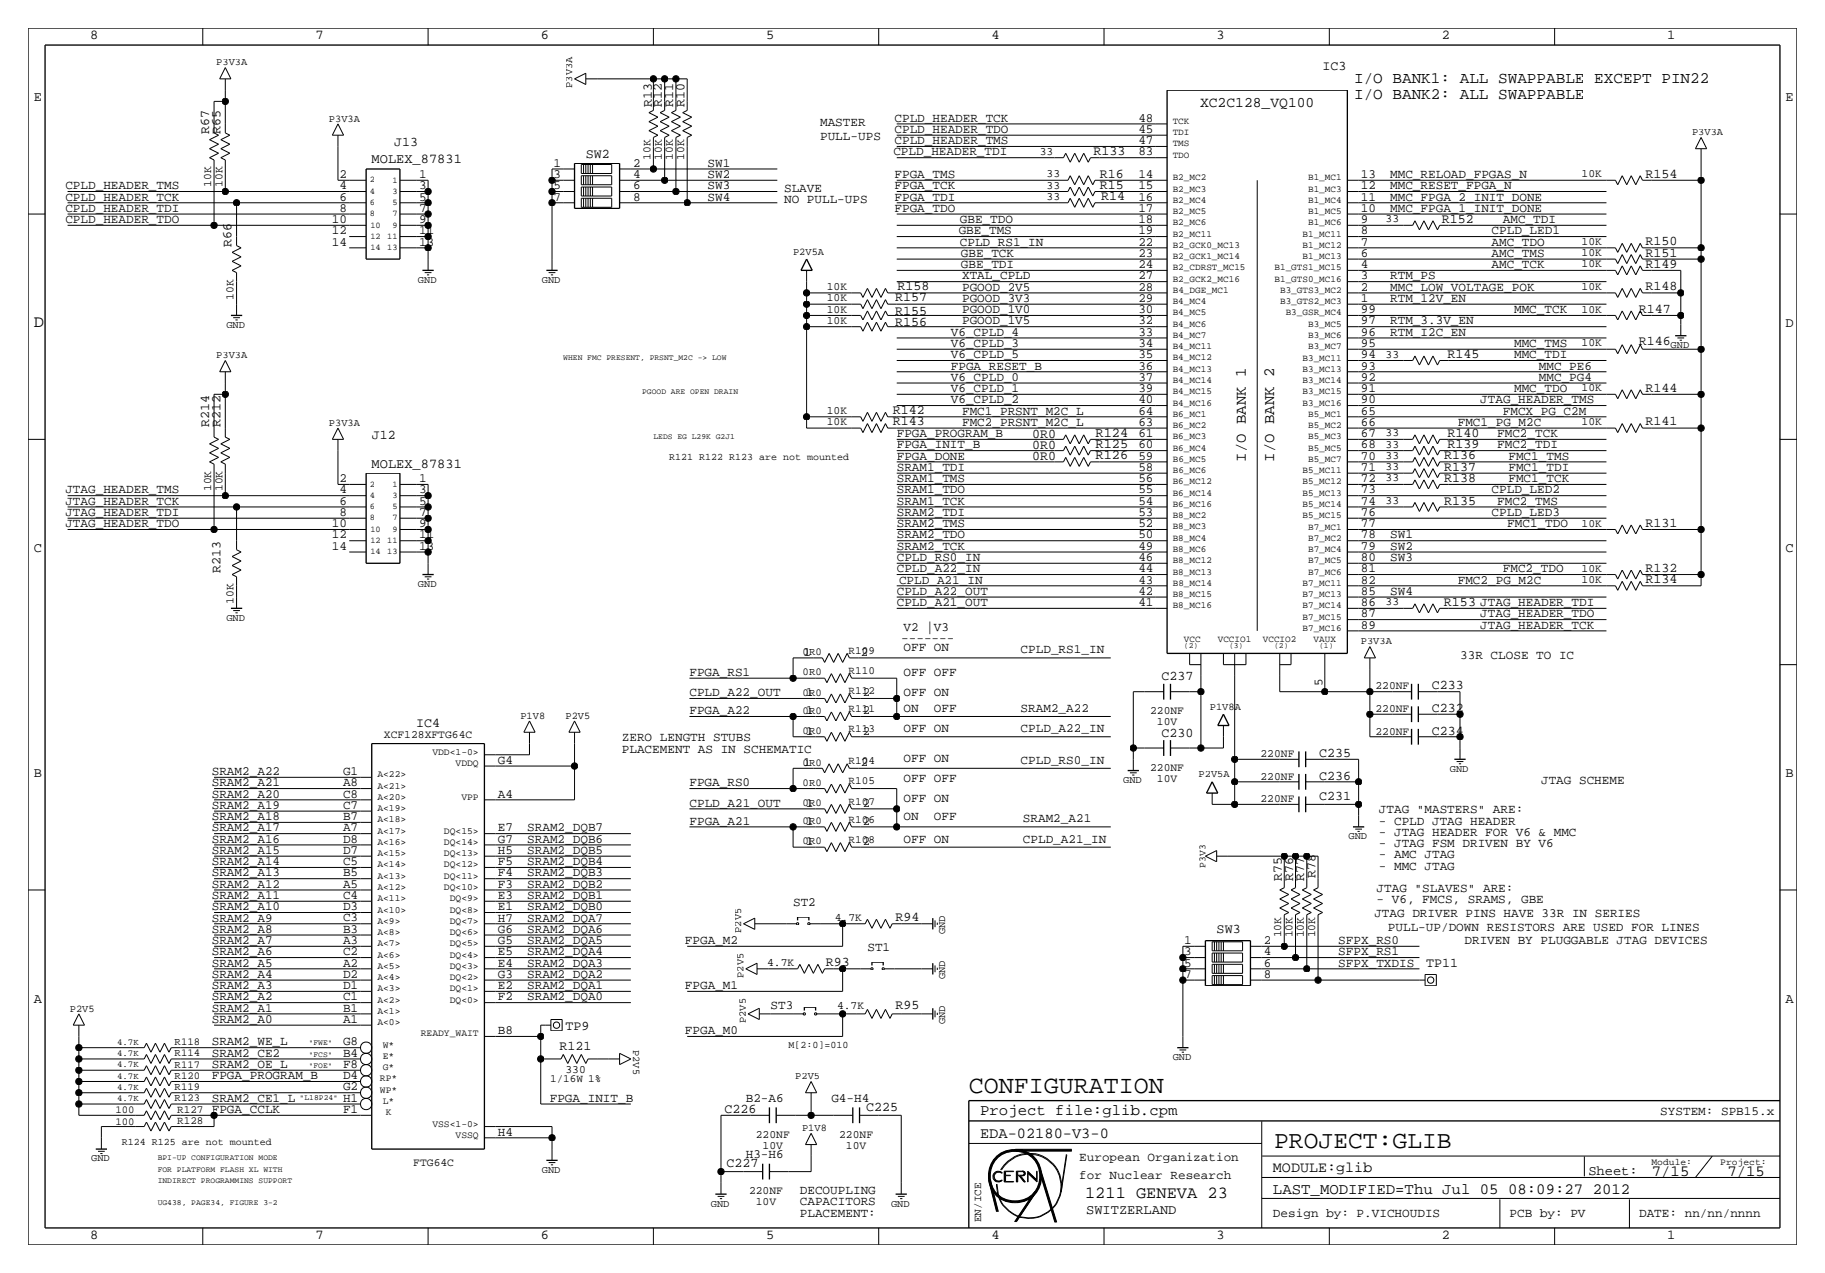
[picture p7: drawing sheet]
<svg xmlns="http://www.w3.org/2000/svg" width="411mm" height="287mm" viewBox="0 0 411 287" stroke-linecap="round" stroke-linejoin="round" font-family="sans-serif">
<defs><g id="words">
<g font-size="5.6">
<text x="218.4" y="246.4">CONFIGURATION</text>
<text x="287.3" y="258.8">PROJECT:GLIB</text>
</g>
<g font-size="3.8">
<text x="7.6" y="73.7">D</text>
<text x="244.7" y="270">1211 GENEVA 23</text>
</g>
<g font-size="3.6">
<text x="305.3" y="18.8">I/O BANK1: ALL SWAPPABLE EXCEPT PIN22</text>
<text x="305.3" y="22.4">I/O BANK2: ALL SWAPPABLE</text>
</g>
<g font-size="3.5">
<text x="280.9" y="104.1" transform="rotate(-90 280.9 104.1)">I/O BANK 1</text>
<text x="287.3" y="104.1" transform="rotate(-90 287.3 104.1)">I/O BANK 2</text>
<text x="221" y="251.5">Project file:glib.cpm</text>
<text x="221" y="256.5">EDA-02180-V3-0</text>
<text x="287" y="269.2">LAST_MODIFIED=Thu Jul 05 08:09:27 2012</text>
<text x="372.4" y="265.2">7/15</text>
<text x="389.5" y="265.2">7/15</text>
</g>
<text font-size="3.4" x="287" y="264.2">MODULE:glib</text>
<text font-size="3.3" x="270.6" y="24.1">XC2C128_VQ100</text>
<g font-size="3.1">
<text x="20.3" y="8.9">8</text>
<text x="71.1" y="8.9">7</text>
<text x="121.9" y="8.9">6</text>
<text x="172.7" y="8.9">5</text>
<text x="223.5" y="8.9">4</text>
<text x="274.3" y="8.9">3</text>
<text x="325.1" y="8.9">2</text>
<text x="375.9" y="8.9">1</text>
<text x="7.6" y="22.9">E</text>
<text x="402.6" y="22.9">E</text>
<text x="83.8" y="36.8">MOLEX_87831</text>
<text x="402.6" y="73.7">D</text>
<text x="247" y="101">R125</text>
<text x="247" y="98.5">R124</text>
<text x="83.8" y="105.4">MOLEX_87831</text>
<text x="247" y="103.6">R126</text>
<text x="7.6" y="124.5">C</text>
<text x="402.6" y="124.5">C</text>
<text x="7.6" y="175.3">B</text>
<text x="402.6" y="175.3">B</text>
<text x="7.6" y="226.1">A</text>
<text x="402.6" y="226.1">A</text>
<text x="358.1" y="264.9">Sheet:</text>
<text x="244.9" y="273.8">SWITZERLAND</text>
<text x="20.3" y="279.4">8</text>
<text x="71.1" y="279.4">7</text>
<text x="121.9" y="279.4">6</text>
<text x="172.7" y="279.4">5</text>
<text x="223.5" y="279.4">4</text>
<text x="274.3" y="279.4">3</text>
<text x="325.1" y="279.4">2</text>
<text x="375.9" y="279.4">1</text>
</g>
<g font-size="3">
<text x="298.2" y="15.7">IC3</text>
<text x="147" y="24.2" transform="rotate(-90 147 24.2)">R13</text>
<text x="149.2" y="24.2" transform="rotate(-90 149.2 24.2)">R12</text>
<text x="151.8" y="24.2" transform="rotate(-90 151.8 24.2)">R11</text>
<text x="154.3" y="24.2" transform="rotate(-90 154.3 24.2)">R10</text>
<text x="47.1" y="30.2" transform="rotate(-90 47.1 30.2)">R67</text>
<text x="49.7" y="30.2" transform="rotate(-90 49.7 30.2)">R65</text>
<text x="88.9" y="33">J13</text>
<text x="132.1" y="35.6">SW2</text>
<text x="246.6" y="35">R133</text>
<text x="248" y="40.1">R16</text>
<text x="371" y="40.1">R154</text>
<text x="248" y="42.6">R15</text>
<text x="248.2" y="45.2">R14</text>
<text x="325.1" y="50.2">R152</text>
<text x="52.2" y="55.6" transform="rotate(-90 52.2 55.6)">R66</text>
<text x="371" y="57.9">R151</text>
<text x="371" y="55.3">R150</text>
<text x="202.3" y="65.4">R158</text>
<text x="371" y="65.4">R148</text>
<text x="371" y="60.4">R149</text>
<text x="201.8" y="71">R155</text>
<text x="201.8" y="68">R157</text>
<text x="369.5" y="70.6">R147</text>
<text x="201.8" y="73.6">R156</text>
<text x="369.5" y="77.7">R146</text>
<text x="326.3" y="80.7">R145</text>
<text x="371" y="88.3">R144</text>
<text x="201.3" y="95.9">R143</text>
<text x="201.3" y="93.4">R142</text>
<text x="371" y="95.9">R141</text>
<text x="47.1" y="96.3" transform="rotate(-90 47.1 96.3)">R214</text>
<text x="49.7" y="96.3" transform="rotate(-90 49.7 96.3)">R212</text>
<text x="83.8" y="99.1">J12</text>
<text x="232.8" y="101.2">0R0</text>
<text x="232.8" y="98.7">0R0</text>
<text x="326.3" y="101">R139</text>
<text x="326.3" y="98.5">R140</text>
<text x="232.8" y="103.7">0R0</text>
<text x="325.6" y="106.1">R137</text>
<text x="325.6" y="103.6">R136</text>
<text x="325.6" y="113.8">R135</text>
<text x="325.6" y="108.7">R138</text>
<text x="371" y="118.8">R131</text>
<text x="49.7" y="129.3" transform="rotate(-90 49.7 129.3)">R213</text>
<text x="371" y="131.5">R134</text>
<text x="371" y="129">R132</text>
<text x="325.6" y="136.6">R153 JTAG_HEADER_TDI</text>
<text x="261.9" y="153.4">C237</text>
<text x="322.8" y="155.5">C233</text>
<text x="322.8" y="160.5">C232</text>
<text x="93.8" y="163.8">IC4</text>
<text x="261.9" y="166.1">C230</text>
<text x="322.8" y="165.6">C234</text>
<text x="297.4" y="170.7">C235</text>
<text x="297.4" y="175.8">C236</text>
<text x="297.4" y="180.3">C231</text>
<text x="289" y="198.5" transform="rotate(-90 289 198.5)">R75</text>
<text x="291.5" y="198.5" transform="rotate(-90 291.5 198.5)">R76</text>
<text x="294.1" y="198.5" transform="rotate(-90 294.1 198.5)">R77</text>
<text x="296.6" y="198" transform="rotate(-90 296.6 198)">R78</text>
<text x="201.9" y="207.7">R94</text>
<text x="274.3" y="210.3">SW3</text>
<text x="186.2" y="217.8">R93</text>
<text x="321.6" y="217.9">TP11</text>
<text x="201.9" y="227.5">R95</text>
<text x="127.5" y="232.2">TP9</text>
<text x="126.2" y="236.7">R121</text>
<text x="163.3" y="251">C226</text>
<text x="195.3" y="250.4">C225</text>
<text x="163.8" y="263.1">C227</text>
</g>
<g font-size="2.9">
<text x="184.9" y="28.4">MASTER</text>
<text x="201.7" y="27.4">CPLD_HEADER_TCK</text>
<text x="201.7" y="30">CPLD_HEADER_TDO</text>
<text x="256.7" y="30">45</text>
<text x="256.7" y="27.4">48</text>
<text x="184.9" y="31.5">PULL-UPS</text>
<text x="201.4" y="35">CPLD_HEADER_TDI</text>
<text x="201.7" y="32.5">CPLD_HEADER_TMS</text>
<text x="256.7" y="32.5">47</text>
<text x="256.7" y="35.1">83</text>
<text x="76.5" y="40.1">2</text>
<text x="94.5" y="40.1">1</text>
<text x="124.8" y="37.6">1</text>
<text x="124.8" y="40.1">3</text>
<text x="142.7" y="37.6">2</text>
<text x="142.7" y="40.1">4</text>
<text x="159.5" y="40.1">SW2</text>
<text x="159.5" y="37.6">SW1</text>
<text x="201.7" y="40.1">FPGA_TMS</text>
<text x="256.7" y="40.1">14</text>
<text x="306.8" y="40.1">13</text>
<text x="313.4" y="40.1">MMC_RELOAD_FPGAS_N</text>
<text x="14.7" y="42.7">CPLD_HEADER_TMS</text>
<text x="14.7" y="45.2">CPLD_HEADER_TCK</text>
<text x="14.7" y="47.8">CPLD_HEADER_TDI</text>
<text x="76.5" y="47.8">8</text>
<text x="76.5" y="45.2">6</text>
<text x="76.5" y="42.7">4</text>
<text x="94.5" y="47.8">7</text>
<text x="94.5" y="45.2">5</text>
<text x="94.5" y="42.7">3</text>
<text x="124.8" y="42.7">5</text>
<text x="124.8" y="45.2">7</text>
<text x="142.7" y="42.7">6</text>
<text x="142.7" y="45.2">8</text>
<text x="159.5" y="42.7">SW3</text>
<text x="159.5" y="45.2">SW4</text>
<text x="176.8" y="45.7">NO PULL-UPS</text>
<text x="176.8" y="43.2">SLAVE</text>
<text x="201.7" y="45.2">FPGA_TDI</text>
<text x="201.7" y="42.7">FPGA_TCK</text>
<text x="201.7" y="47.8">FPGA_TDO</text>
<text x="256.7" y="47.8">17</text>
<text x="256.7" y="45.2">16</text>
<text x="256.7" y="42.7">15</text>
<text x="306.8" y="47.8">10</text>
<text x="306.8" y="45.2">11</text>
<text x="306.8" y="42.7">12</text>
<text x="313.4" y="47.8">MMC_FPGA_1_INIT_DONE</text>
<text x="313.4" y="45.2">MMC_FPGA_2_INIT_DONE</text>
<text x="313.4" y="42.7">MMC_RESET_FPGA_N</text>
<text x="14.7" y="50.3">CPLD_HEADER_TDO</text>
<text x="74.8" y="52.8">12</text>
<text x="74.8" y="50.3">10</text>
<text x="94.5" y="52.8">11</text>
<text x="94.5" y="50.3">9</text>
<text x="216.2" y="52.8">GBE_TMS</text>
<text x="216.4" y="50.3">GBE_TDO</text>
<text x="256.7" y="50.3">18</text>
<text x="256.7" y="52.8">19</text>
<text x="306.8" y="50.3">9</text>
<text x="306.8" y="52.8">8</text>
<text x="336.3" y="52.8">CPLD_LED1</text>
<text x="338.8" y="50.3">AMC_TDI</text>
<text x="74.8" y="55.4">14</text>
<text x="94.5" y="55.4">13</text>
<text x="216.4" y="55.4">CPLD_RS1_IN</text>
<text x="216.7" y="57.9">GBE_TCK</text>
<text x="256.7" y="57.9">23</text>
<text x="256.7" y="55.4">22</text>
<text x="306.8" y="57.9">6</text>
<text x="306.8" y="55.4">7</text>
<text x="336.3" y="55.4">AMC_TDO</text>
<text x="336.3" y="57.9">AMC_TMS</text>
<text x="216.7" y="60.5">GBE_TDI</text>
<text x="216.9" y="63">XTAL_CPLD</text>
<text x="216.9" y="65.5">PGOOD_2V5</text>
<text x="256.7" y="65.5">28</text>
<text x="256.7" y="63">27</text>
<text x="256.7" y="60.5">24</text>
<text x="306.8" y="65.5">2</text>
<text x="306.8" y="60.5">4</text>
<text x="306.8" y="63">3</text>
<text x="313.4" y="65.5">MMC_LOW_VOLTAGE_POK</text>
<text x="313.4" y="63">RTM_PS</text>
<text x="336.3" y="60.5">AMC_TCK</text>
<text x="216.9" y="68.1">PGOOD_3V3</text>
<text x="216.9" y="70.6">PGOOD_1V0</text>
<text x="256.7" y="70.6">30</text>
<text x="256.7" y="68.1">29</text>
<text x="306.8" y="68.1">1</text>
<text x="306.8" y="70.6">99</text>
<text x="313.4" y="68.1">RTM_12V_EN</text>
<text x="341.4" y="70.6">MMC_TCK</text>
<text x="214.4" y="75.7">V6_CPLD_4</text>
<text x="216.9" y="73.2">PGOOD_1V5</text>
<text x="256.7" y="75.7">33</text>
<text x="256.7" y="73.2">32</text>
<text x="306.8" y="75.7">96</text>
<text x="306.8" y="73.2">97</text>
<text x="313.4" y="73.2">RTM_3.3V_EN</text>
<text x="313.4" y="75.7">RTM_I2C_EN</text>
<text x="214.4" y="78.2">V6_CPLD_3</text>
<text x="214.4" y="80.8">V6_CPLD_5</text>
<text x="214.4" y="83.3">FPGA_RESET_B</text>
<text x="256.7" y="83.3">36</text>
<text x="256.7" y="80.8">35</text>
<text x="256.7" y="78.2">34</text>
<text x="306.8" y="78.2">95</text>
<text x="306.8" y="83.3">93</text>
<text x="306.8" y="80.8">94</text>
<text x="341.4" y="80.8">MMC_TDI</text>
<text x="341.4" y="78.2">MMC_TMS</text>
<text x="347" y="83.3">MMC_PE6</text>
<text x="214.4" y="85.9">V6_CPLD_0</text>
<text x="214.4" y="88.4">V6_CPLD_1</text>
<text x="256.7" y="88.4">39</text>
<text x="256.7" y="85.9">37</text>
<text x="306.8" y="88.4">91</text>
<text x="306.8" y="85.9">92</text>
<text x="341.4" y="88.4">MMC_TDO</text>
<text x="347" y="85.9">MMC_PG4</text>
<text x="214.4" y="90.9">V6_CPLD_2</text>
<text x="216.9" y="93.5">FMC1_PRSNT_M2C_L</text>
<text x="256.7" y="93.5">64</text>
<text x="256.7" y="90.9">40</text>
<text x="306.8" y="93.5">65</text>
<text x="306.8" y="90.9">90</text>
<text x="333.8" y="90.9">JTAG_HEADER_TMS</text>
<text x="338.8" y="93.5">FMCX_PG_C2M</text>
<text x="202.2" y="98.6">FPGA_PROGRAM_B</text>
<text x="202.2" y="101.1">FPGA_INIT_B</text>
<text x="216.9" y="96">FMC2_PRSNT_M2C_L</text>
<text x="256.7" y="101.1">60</text>
<text x="256.7" y="98.6">61</text>
<text x="256.7" y="96">63</text>
<text x="306.8" y="101.1">68</text>
<text x="306.8" y="98.6">67</text>
<text x="306.8" y="96">66</text>
<text x="328.7" y="96">FMC1_PG_M2C</text>
<text x="337.6" y="98.6">FMC2_TCK</text>
<text x="337.6" y="101.1">FMC2_TDI</text>
<text x="202.2" y="103.6">FPGA_DONE</text>
<text x="202.2" y="106.2">SRAM1_TDI</text>
<text x="256.7" y="106.2">58</text>
<text x="256.7" y="103.6">59</text>
<text x="306.8" y="103.6">70</text>
<text x="306.8" y="106.2">71</text>
<text x="340.1" y="103.6">FMC1_TMS</text>
<text x="340.1" y="106.2">FMC1_TDI</text>
<text x="14.7" y="111.3">JTAG_HEADER_TMS</text>
<text x="14.7" y="113.8">JTAG_HEADER_TCK</text>
<text x="76.5" y="113.8">6</text>
<text x="76.5" y="111.3">4</text>
<text x="76.5" y="108.7">2</text>
<text x="94.5" y="113.8">5</text>
<text x="94.5" y="111.3">3</text>
<text x="94.5" y="108.7">1</text>
<text x="202.2" y="113.8">SRAM1_TCK</text>
<text x="202.2" y="111.3">SRAM1_TDO</text>
<text x="202.2" y="108.7">SRAM1_TMS</text>
<text x="256.7" y="113.8">54</text>
<text x="256.7" y="111.3">55</text>
<text x="256.7" y="108.7">56</text>
<text x="306.8" y="113.8">74</text>
<text x="306.8" y="111.3">73</text>
<text x="306.8" y="108.7">72</text>
<text x="336.3" y="111.2">CPLD_LED2</text>
<text x="337.6" y="113.8">FMC2_TMS</text>
<text x="340.1" y="108.7">FMC1_TCK</text>
<text x="14.7" y="116.3">JTAG_HEADER_TDI</text>
<text x="14.7" y="118.9">JTAG_HEADER_TDO</text>
<text x="74.8" y="118.9">10</text>
<text x="76.5" y="116.3">8</text>
<text x="94.5" y="118.9">9</text>
<text x="94.5" y="116.3">7</text>
<text x="202.2" y="118.9">SRAM2_TMS</text>
<text x="202.2" y="116.3">SRAM2_TDI</text>
<text x="256.7" y="118.9">52</text>
<text x="256.7" y="116.3">53</text>
<text x="306.8" y="118.9">77</text>
<text x="306.8" y="116.3">76</text>
<text x="336.3" y="116.3">CPLD_LED3</text>
<text x="339.9" y="118.9">FMC1_TDO</text>
<text x="74.8" y="124">14</text>
<text x="74.8" y="121.4">12</text>
<text x="94.5" y="124">13</text>
<text x="94.5" y="121.4">11</text>
<text x="202.2" y="121.4">SRAM2_TDO</text>
<text x="202.2" y="123.9">SRAM2_TCK</text>
<text x="256.7" y="124">49</text>
<text x="256.7" y="121.4">50</text>
<text x="306.8" y="124">79</text>
<text x="306.8" y="121.4">78</text>
<text x="313.4" y="124">SW2</text>
<text x="313.4" y="121.4">SW1</text>
<text x="202.2" y="129">CPLD_A22_IN</text>
<text x="202.2" y="126.5">CPLD_RS0_IN</text>
<text x="202.7" y="131.6">CPLD_A21_IN</text>
<text x="256.7" y="131.6">43</text>
<text x="256.7" y="129">44</text>
<text x="256.7" y="126.5">46</text>
<text x="306.8" y="129">81</text>
<text x="306.8" y="126.5">80</text>
<text x="306.8" y="131.6">82</text>
<text x="313.4" y="126.5">SW3</text>
<text x="328.7" y="131.6">FMC2_PG_M2C</text>
<text x="338.8" y="129">FMC2_TDO</text>
<text x="202.2" y="134.1">CPLD_A22_OUT</text>
<text x="202.2" y="136.6">CPLD_A21_OUT</text>
<text x="256.7" y="136.7">41</text>
<text x="256.7" y="134.1">42</text>
<text x="306.8" y="136.7">86</text>
<text x="306.8" y="134.1">85</text>
<text x="313.4" y="134.1">SW4</text>
<text x="203.7" y="142.2">V2 |V3</text>
<text x="306.8" y="141.7">89</text>
<text x="306.8" y="139.2">87</text>
<text x="333.8" y="139.2">JTAG_HEADER_TDO</text>
<text x="333.8" y="141.7">JTAG_HEADER_TCK</text>
<text x="181.2" y="147.8">1</text>
<text x="194.1" y="147.8">2</text>
<text x="203.2" y="144.8">-------</text>
<text x="203.7" y="146.8">OFF ON</text>
<text x="230.1" y="147.3">CPLD_RS1_IN</text>
<text x="329.2" y="148.5">33R CLOSE TO IC</text>
<text x="155.4" y="152.4">FPGA_RS1</text>
<text x="203.7" y="152.4">OFF OFF</text>
<text x="298.2" y="154.6" transform="rotate(-90 298.2 154.6)">5</text>
<text x="155.4" y="157">CPLD_A22_OUT</text>
<text x="155.4" y="161">FPGA_A22</text>
<text x="181.7" y="157">1</text>
<text x="181.7" y="161">1</text>
<text x="194.6" y="157">2</text>
<text x="194.6" y="161">2</text>
<text x="203.7" y="157">OFF ON</text>
<text x="203.7" y="160.5">ON</text>
<text x="210.6" y="160.5">OFF</text>
<text x="230.1" y="160.5">SRAM2_A22</text>
<text x="140.2" y="167.1">ZERO LENGTH STUBS</text>
<text x="181.7" y="165.6">1</text>
<text x="194.6" y="165.6">2</text>
<text x="203.7" y="165.1">OFF ON</text>
<text x="230.1" y="165.1">CPLD_A22_IN</text>
<text x="112.3" y="172.2">G4</text>
<text x="140.2" y="169.7">PLACEMENT AS IN SCHEMATIC</text>
<text x="181.2" y="172.7">1</text>
<text x="194.1" y="172.7">2</text>
<text x="203.7" y="171.7">OFF ON</text>
<text x="230.1" y="172.2">CPLD_RS0_IN</text>
<text x="47.8" y="174.8">SRAM2_A22</text>
<text x="47.8" y="177.3">SRAM2_A21</text>
<text x="47.8" y="179.8">SRAM2_A20</text>
<text x="77.3" y="174.7">G1</text>
<text x="77.3" y="177.3">A8</text>
<text x="77.3" y="179.8">C8</text>
<text x="112.3" y="179.8">A4</text>
<text x="155.4" y="177.3">FPGA_RS0</text>
<text x="203.7" y="176.3">OFF OFF</text>
<text x="347.5" y="176.8">JTAG SCHEME</text>
<text x="47.8" y="184.9">SRAM2_A18</text>
<text x="47.8" y="182.4">SRAM2_A19</text>
<text x="77.3" y="182.4">C7</text>
<text x="77.3" y="184.9">B7</text>
<text x="155.5" y="181.9">CPLD_A21_OUT</text>
<text x="155.5" y="185.9">FPGA_A21</text>
<text x="181.7" y="185.9">1</text>
<text x="181.7" y="181.9">1</text>
<text x="194.6" y="185.9">2</text>
<text x="194.6" y="181.9">2</text>
<text x="203.7" y="180.9">OFF ON</text>
<text x="203.7" y="184.9">ON</text>
<text x="210.6" y="184.9">OFF</text>
<text x="230.6" y="185.4">SRAM2_A21</text>
<text x="310.9" y="183.4">JTAG &quot;MASTERS&quot; ARE:</text>
<text x="310.9" y="185.9">- CPLD JTAG HEADER</text>
<text x="47.8" y="190">SRAM2_A16</text>
<text x="47.8" y="187.4">SRAM2_A17</text>
<text x="77.3" y="187.4">A7</text>
<text x="77.3" y="190">D8</text>
<text x="112.3" y="187.5">E7</text>
<text x="112.3" y="190">G7</text>
<text x="118.9" y="187.5">SRAM2_DQB7</text>
<text x="118.9" y="190">SRAM2_DQB6</text>
<text x="181.7" y="190.5">1</text>
<text x="194.6" y="190.5">2</text>
<text x="203.7" y="190">OFF ON</text>
<text x="230.6" y="190">CPLD_A21_IN</text>
<text x="310.9" y="188.5">- JTAG HEADER FOR V6 &amp; MMC</text>
<text x="310.9" y="191">- JTAG FSM DRIVEN BY V6</text>
<text x="47.8" y="192.5">SRAM2_A15</text>
<text x="47.8" y="195.1">SRAM2_A14</text>
<text x="47.8" y="197.6">SRAM2_A13</text>
<text x="77.3" y="192.5">D7</text>
<text x="77.3" y="195.1">C5</text>
<text x="77.3" y="197.6">B5</text>
<text x="112.3" y="192.5">H5</text>
<text x="112.3" y="195.1">F5</text>
<text x="112.3" y="197.6">F4</text>
<text x="118.9" y="192.5">SRAM2_DQB5</text>
<text x="118.9" y="195.1">SRAM2_DQB4</text>
<text x="118.9" y="197.6">SRAM2_DQB3</text>
<text x="310.9" y="193.5">- AMC JTAG</text>
<text x="310.9" y="196.1">- MMC JTAG</text>
<text x="47.8" y="202.7">SRAM2_A11</text>
<text x="47.8" y="200.1">SRAM2_A12</text>
<text x="77.3" y="200.1">A5</text>
<text x="77.3" y="202.7">C4</text>
<text x="112.3" y="200.2">F3</text>
<text x="112.3" y="202.7">E3</text>
<text x="118.9" y="202.7">SRAM2_DQB1</text>
<text x="118.9" y="200.2">SRAM2_DQB2</text>
<text x="310.4" y="201.2">JTAG &quot;SLAVES&quot; ARE:</text>
<text x="310.4" y="203.7">- V6, FMCS, SRAMS, GBE</text>
<text x="47.8" y="207.8">SRAM2_A9</text>
<text x="47.8" y="205.2">SRAM2_A10</text>
<text x="77.3" y="205.2">D3</text>
<text x="77.3" y="207.8">C3</text>
<text x="112.3" y="205.2">E1</text>
<text x="112.3" y="207.8">H7</text>
<text x="118.9" y="207.8">SRAM2_DQA7</text>
<text x="118.9" y="205.2">SRAM2_DQB0</text>
<text x="178.8" y="204.2">ST2</text>
<text x="309.9" y="206.8">JTAG DRIVER PINS HAVE 33R IN SERIES</text>
<text x="312.9" y="209.8">PULL-UP/DOWN RESISTORS ARE USED FOR LINES</text>
<text x="47.8" y="215.4">SRAM2_A6</text>
<text x="47.8" y="212.9">SRAM2_A7</text>
<text x="47.8" y="210.3">SRAM2_A8</text>
<text x="77.3" y="210.3">B3</text>
<text x="77.3" y="212.8">A3</text>
<text x="77.3" y="215.4">C2</text>
<text x="112.3" y="210.3">G6</text>
<text x="112.3" y="212.9">G5</text>
<text x="112.3" y="215.4">E5</text>
<text x="118.9" y="210.3">SRAM2_DQA6</text>
<text x="118.9" y="212.9">SRAM2_DQA5</text>
<text x="118.9" y="215.4">SRAM2_DQA4</text>
<text x="154.4" y="212.9">FPGA_M2</text>
<text x="195.6" y="214.4">ST1</text>
<text x="267" y="212.9">1</text>
<text x="267" y="215.4">3</text>
<text x="285" y="212.9">2</text>
<text x="285" y="215.4">4</text>
<text x="301.8" y="215.4">SFPX_RS1</text>
<text x="301.8" y="212.9">SFPX_RS0</text>
<text x="330.2" y="212.9">DRIVEN BY PLUGGABLE JTAG DEVICES</text>
<text x="47.8" y="220.5">SRAM2_A4</text>
<text x="47.8" y="217.9">SRAM2_A5</text>
<text x="77.3" y="217.9">A2</text>
<text x="77.3" y="220.5">D2</text>
<text x="112.3" y="217.9">E4</text>
<text x="112.3" y="220.5">G3</text>
<text x="118.9" y="217.9">SRAM2_DQA3</text>
<text x="118.9" y="220.5">SRAM2_DQA2</text>
<text x="267" y="217.9">5</text>
<text x="267" y="220.5">7</text>
<text x="285" y="217.9">6</text>
<text x="285" y="220.5">8</text>
<text x="301.8" y="217.9">SFPX_TXDIS</text>
<text x="47.8" y="225.6">SRAM2_A2</text>
<text x="47.8" y="223">SRAM2_A3</text>
<text x="77.3" y="223">D1</text>
<text x="77.3" y="225.5">C1</text>
<text x="112.3" y="223">E2</text>
<text x="112.3" y="225.6">F2</text>
<text x="118.9" y="223">SRAM2_DQA1</text>
<text x="118.9" y="225.6">SRAM2_DQA0</text>
<text x="154.4" y="223">FPGA_M1</text>
<text x="173.7" y="227.6">ST3</text>
<text x="47.8" y="228.1">SRAM2_A1</text>
<text x="47.8" y="230.6">SRAM2_A0</text>
<text x="77.3" y="228.1">B1</text>
<text x="77.3" y="230.6">A1</text>
<text x="112.3" y="233.2">B8</text>
<text x="154.4" y="233.2">FPGA_M0</text>
<text x="47.8" y="235.7">SRAM2_WE_L</text>
<text x="47.8" y="238.3">SRAM2_CE2</text>
<text x="77.3" y="235.7">G8</text>
<text x="77.3" y="238.3">B4</text>
<text x="47.8" y="240.8">SRAM2_OE_L</text>
<text x="47.8" y="243.3">FPGA_PROGRAM_B</text>
<text x="77.3" y="245.9">G2</text>
<text x="77.3" y="243.3">D4</text>
<text x="77.3" y="240.8">F8</text>
<text x="47.8" y="248.4">SRAM2_CE1_L</text>
<text x="47.8" y="251">FPGA_CCLK</text>
<text x="77.3" y="248.4">H1</text>
<text x="77.3" y="251">F1</text>
<text x="124" y="248.4">FPGA_INIT_B</text>
<text x="168.1" y="248.4">B2-A6</text>
<text x="187.5" y="248.4">G4-H4</text>
<text x="374.3" y="251.5">SYSTEM: SPB15.x</text>
<text x="112.3" y="256">H4</text>
<text x="168.1" y="261.1">H3-H6</text>
<text x="243.3" y="261.9">European Organization</text>
<text x="180.3" y="269.2">DECOUPLING</text>
<text x="243.3" y="265.9">for Nuclear Research</text>
<text x="180.3" y="274.3">PLACEMENT:</text>
<text x="180.3" y="271.8">CAPACITORS</text>
<text x="287" y="274.3">Design by: P.VICHOUDIS</text>
<text x="340.4" y="274.3">PCB by: PV</text>
<text x="369.6" y="274.3">DATE: nn/nn/nnnn</text>
</g>
<g font-size="2.6">
<text x="234.4" y="34.9">33</text>
<text x="146.7" y="36.1" transform="rotate(-90 146.7 36.1)">10K</text>
<text x="149.2" y="36.1" transform="rotate(-90 149.2 36.1)">10K</text>
<text x="151.7" y="36.1" transform="rotate(-90 151.7 36.1)">10K</text>
<text x="154.3" y="36.1" transform="rotate(-90 154.3 36.1)">10K</text>
<text x="236" y="40">33</text>
<text x="356.6" y="40">10K</text>
<text x="47.6" y="42.2" transform="rotate(-90 47.6 42.2)">10K</text>
<text x="50.1" y="42.2" transform="rotate(-90 50.1 42.2)">10K</text>
<text x="236" y="42.5">33</text>
<text x="236" y="45.1">33</text>
<text x="312.4" y="50.1">33</text>
<text x="356.6" y="57.8">10K</text>
<text x="356.6" y="55.2">10K</text>
<text x="186.4" y="65.4">10K</text>
<text x="356.6" y="60.3">10K</text>
<text x="356.6" y="65.4">10K</text>
<text x="52.7" y="67.6" transform="rotate(-90 52.7 67.6)">10K</text>
<text x="186.4" y="67.9">10K</text>
<text x="186.4" y="70.5">10K</text>
<text x="356.6" y="70.5">10K</text>
<text x="186.4" y="73">10K</text>
<text x="312.4" y="80.6">33</text>
<text x="356.6" y="78.1">10K</text>
<text x="356.6" y="88.2">10K</text>
<text x="186.4" y="93.3">10K</text>
<text x="186.4" y="95.9">10K</text>
<text x="356.6" y="95.9">10K</text>
<text x="312.4" y="98.4">33</text>
<text x="312.4" y="100.9">33</text>
<text x="312.4" y="103.5">33</text>
<text x="312.4" y="106">33</text>
<text x="47.6" y="110.7" transform="rotate(-90 47.6 110.7)">10K</text>
<text x="50.1" y="110.7" transform="rotate(-90 50.1 110.7)">10K</text>
<text x="312.4" y="108.6">33</text>
<text x="312.4" y="113.6">33</text>
<text x="356.6" y="118.7">10K</text>
<text x="356.6" y="131.4">10K</text>
<text x="356.6" y="128.9">10K</text>
<text x="52.7" y="136.1" transform="rotate(-90 52.7 136.1)">10K</text>
<text x="312.4" y="136.5">33</text>
<text x="310.1" y="155.4">220NF</text>
<text x="259.3" y="161">220NF</text>
<text x="310.1" y="160.5">220NF</text>
<text x="86.6" y="166.4">XCF128XFTG64C</text>
<text x="260.8" y="163.6">10V</text>
<text x="310.1" y="165.6">220NF</text>
<text x="259.3" y="173.7">220NF</text>
<text x="284.2" y="170.7">220NF</text>
<text x="260.8" y="176.3">10V</text>
<text x="284.2" y="175.8">220NF</text>
<text x="284.2" y="180.8">220NF</text>
<text x="188.2" y="207.6">4.7K</text>
<text x="288.9" y="211.4" transform="rotate(-90 288.9 211.4)">10K</text>
<text x="291.4" y="211.4" transform="rotate(-90 291.4 211.4)">10K</text>
<text x="294" y="211.4" transform="rotate(-90 294 211.4)">10K</text>
<text x="296.5" y="211.4" transform="rotate(-90 296.5 211.4)">10K</text>
<text x="173" y="217.8">4.7K</text>
<text x="188.7" y="227.4">4.7K</text>
<text x="127.5" y="241.9">330</text>
<text x="170.4" y="256.5">220NF</text>
<text x="189.2" y="256.5">220NF</text>
<text x="93.2" y="262.9">FTG64C</text>
<text x="171.9" y="259.1">10V</text>
<text x="190.7" y="259.1">10V</text>
<text x="168.9" y="269.2">220NF</text>
<text x="170.4" y="271.8">10V</text>
</g>
<g font-size="2.5">
<text x="191.3" y="147.4">R109</text>
<text x="191.3" y="151.9">R110</text>
<text x="191.3" y="156.5">R112</text>
<text x="191.3" y="160.6">R111</text>
<text x="191.3" y="165.2">R113</text>
<text x="191.3" y="172.3">R104</text>
<text x="191.3" y="176.8">R105</text>
<text x="191.3" y="185.5">R106</text>
<text x="191.3" y="181.4">R107</text>
<text x="191.3" y="190">R108</text>
<text x="124" y="243.9">1/16W 1%</text>
<text x="39.9" y="250.9">R127</text>
<text x="39.9" y="253.4">R128</text>
<text x="221.2" y="275.6" transform="rotate(-90 221.2 275.6)">EN/ICE</text>
</g>
<g font-size="2.4">
<text x="181" y="147.7">0R0</text>
<text x="181" y="152.3">0R0</text>
<text x="181" y="160.9">0R0</text>
<text x="181" y="156.9">0R0</text>
<text x="181" y="165.5">0R0</text>
<text x="181" y="172.6">0R0</text>
<text x="181" y="177.2">0R0</text>
<text x="181" y="181.8">0R0</text>
<text x="181" y="185.8">0R0</text>
<text x="181" y="190.4">0R0</text>
<text x="39.4" y="238.1">R114</text>
<text x="39.4" y="235.6">R118</text>
<text x="39.4" y="245.8">R119</text>
<text x="39.4" y="243.2">R120</text>
<text x="39.4" y="240.7">R117</text>
<text x="26" y="251.1">100</text>
<text x="39.4" y="248.3">R123</text>
<text x="26" y="253.6">100</text>
</g>
<g font-size="2.3">
<text x="48.8" y="14.7">P3V3A</text>
<text x="129" y="19.8" transform="rotate(-90 129 19.8)">P3V3A</text>
<text x="74.2" y="27.4">P3V3A</text>
<text x="381.5" y="30.5">P3V3A</text>
<text x="178.8" y="57.4">P2V5A</text>
<text x="94.2" y="63.8">GND</text>
<text x="122.2" y="63.8">GND</text>
<text x="51.1" y="73.9">GND</text>
<text x="48.8" y="80.8">P3V3A</text>
<text x="376.7" y="78.5">GND</text>
<text x="74.2" y="96">P3V3A</text>
<text x="150.9" y="103.6">R121 R122 R123 are not mounted</text>
<text x="94.2" y="132.3">GND</text>
<text x="51.1" y="140">GND</text>
<text x="306.8" y="145.3">P3V3A</text>
<text x="272.8" y="160">P1V8A</text>
<text x="117.3" y="162.1">P1V8</text>
<text x="127.5" y="162.1">P2V5</text>
<text x="326.9" y="174">GND</text>
<text x="253.2" y="176.5">GND</text>
<text x="270.3" y="175.3">P2V5A</text>
<text x="304" y="189.2">GND</text>
<text x="167.1" y="210.3" transform="rotate(-90 167.1 210.3)">P2V5</text>
<text x="213.1" y="210.6" transform="rotate(-90 213.1 210.6)">GND</text>
<text x="167.6" y="220.5" transform="rotate(-90 167.6 220.5)">P2V5</text>
<text x="213.1" y="220.7" transform="rotate(-90 213.1 220.7)">GND</text>
<text x="15.7" y="228.1">P2V5</text>
<text x="168.1" y="230.6" transform="rotate(-90 168.1 230.6)">P2V5</text>
<text x="213.1" y="230.9" transform="rotate(-90 213.1 230.9)">GND</text>
<text x="142.7" y="236.7" transform="rotate(90 142.7 236.7)">P2V5</text>
<text x="177.8" y="236.2">M[2:0]=010</text>
<text x="264.4" y="239">GND</text>
<text x="179.3" y="243.3">P2V5</text>
<text x="180.8" y="255">P1V8</text>
<text x="20.6" y="261.9">GND</text>
<text x="27.4" y="258.1">R124 R125 are not mounted</text>
<text x="122.2" y="264.4">GND</text>
<text x="160.3" y="272">GND</text>
<text x="200.9" y="272">GND</text>
</g>
<g font-size="2.2">
<text x="97.5" y="170.2">VDD&lt;1-0&gt;</text>
<text x="102.7" y="172.7">VDDQ</text>
<text x="85.1" y="175.3">A&lt;22&gt;</text>
<text x="85.1" y="177.8">A&lt;21&gt;</text>
<text x="85.1" y="180.3">A&lt;20&gt;</text>
<text x="85.1" y="182.9">A&lt;19&gt;</text>
<text x="85.1" y="185.4">A&lt;18&gt;</text>
<text x="104" y="180.3">VPP</text>
<text x="85.1" y="188">A&lt;17&gt;</text>
<text x="85.1" y="190.5">A&lt;16&gt;</text>
<text x="100.1" y="188">DQ&lt;15&gt;</text>
<text x="100.1" y="190.5">DQ&lt;14&gt;</text>
<text x="85.1" y="193">A&lt;15&gt;</text>
<text x="85.1" y="195.6">A&lt;14&gt;</text>
<text x="100.1" y="193">DQ&lt;13&gt;</text>
<text x="100.1" y="195.6">DQ&lt;12&gt;</text>
<text x="271.8" y="195.7" transform="rotate(-90 271.8 195.7)">P3V3</text>
<text x="85.1" y="198.1">A&lt;13&gt;</text>
<text x="85.1" y="200.7">A&lt;12&gt;</text>
<text x="85.1" y="203.2">A&lt;11&gt;</text>
<text x="100.1" y="198.1">DQ&lt;11&gt;</text>
<text x="100.1" y="200.7">DQ&lt;10&gt;</text>
<text x="101.4" y="203.2">DQ&lt;9&gt;</text>
<text x="85.1" y="205.7">A&lt;10&gt;</text>
<text x="85.1" y="208.3">A&lt;9&gt;</text>
<text x="101.4" y="205.7">DQ&lt;8&gt;</text>
<text x="101.4" y="208.3">DQ&lt;7&gt;</text>
<text x="85.1" y="210.8">A&lt;8&gt;</text>
<text x="85.1" y="213.4">A&lt;7&gt;</text>
<text x="85.1" y="215.9">A&lt;6&gt;</text>
<text x="101.4" y="210.8">DQ&lt;6&gt;</text>
<text x="101.4" y="213.4">DQ&lt;5&gt;</text>
<text x="101.4" y="215.9">DQ&lt;4&gt;</text>
<text x="85.1" y="218.4">A&lt;5&gt;</text>
<text x="85.1" y="221">A&lt;4&gt;</text>
<text x="101.4" y="218.4">DQ&lt;3&gt;</text>
<text x="101.4" y="221">DQ&lt;2&gt;</text>
<text x="85.1" y="223.5">A&lt;3&gt;</text>
<text x="85.1" y="226.1">A&lt;2&gt;</text>
<text x="101.4" y="223.5">DQ&lt;1&gt;</text>
<text x="101.4" y="226.1">DQ&lt;0&gt;</text>
<text x="85.1" y="228.6">A&lt;1&gt;</text>
<text x="85.1" y="231.1">A&lt;0&gt;</text>
<text x="94.9" y="233.7">READY_WAIT</text>
<text x="86.3" y="238.8">E*</text>
<text x="86.3" y="236.2">W*</text>
<text x="85.7" y="243.8">RP*</text>
<text x="86.3" y="241.3">G*</text>
<text x="85.7" y="246.4">WP*</text>
<text x="86.3" y="248.9">L*</text>
<text x="87" y="251.5">K</text>
<text x="97.5" y="254">VSS&lt;1-0&gt;</text>
<text x="102.7" y="256.5">VSSQ</text>
<text x="372.4" y="262.6">Module:</text>
<text x="387.9" y="262.6">Project:</text>
</g>
<g font-size="2.1">
<text x="264.4" y="27.9">TCK</text>
<text x="264.4" y="30.5">TDI</text>
<text x="264.4" y="33">TMS</text>
<text x="264.4" y="35.6">TDO</text>
<text x="264.4" y="40.6">B2_MC2</text>
<text x="294.9" y="40.6">B1_MC1</text>
<text x="264.4" y="45.7">B2_MC4</text>
<text x="264.4" y="43.2">B2_MC3</text>
<text x="294.9" y="43.2">B1_MC3</text>
<text x="294.9" y="45.7">B1_MC4</text>
<text x="264.4" y="53.3">B2_MC11</text>
<text x="264.4" y="48.3">B2_MC5</text>
<text x="264.4" y="50.8">B2_MC6</text>
<text x="293.7" y="53.3">B1_MC11</text>
<text x="294.9" y="48.3">B1_MC5</text>
<text x="294.9" y="50.8">B1_MC6</text>
<text x="264.4" y="58.4">B2_GCK1_MC14</text>
<text x="264.4" y="55.9">B2_GCK0_MC13</text>
<text x="293.7" y="55.9">B1_MC12</text>
<text x="293.7" y="58.4">B1_MC13</text>
<text x="264.4" y="61">B2_CDRST_MC15</text>
<text x="264.4" y="63.5">B2_GCK2_MC16</text>
<text x="287.4" y="61">B1_GTS1_MC15</text>
<text x="287.4" y="63.5">B1_GTS0_MC16</text>
<text x="264.4" y="71.1">B4_MC5</text>
<text x="264.4" y="68.6">B4_MC4</text>
<text x="264.4" y="66">B4_DGE_MC1</text>
<text x="288.6" y="66">B3_GTS3_MC2</text>
<text x="288.6" y="68.6">B3_GTS2_MC3</text>
<text x="289.9" y="71.1">B3_GSR_MC4</text>
<text x="264.4" y="73.7">B4_MC6</text>
<text x="264.4" y="76.2">B4_MC7</text>
<text x="294.9" y="73.7">B3_MC5</text>
<text x="294.9" y="76.2">B3_MC6</text>
<text x="264.4" y="81.3">B4_MC12</text>
<text x="264.4" y="83.8">B4_MC13</text>
<text x="264.4" y="78.7">B4_MC11</text>
<text x="293.7" y="81.3">B3_MC11</text>
<text x="293.7" y="83.8">B3_MC13</text>
<text x="294.9" y="78.7">B3_MC7</text>
<text x="264.4" y="88.9">B4_MC15</text>
<text x="264.4" y="86.4">B4_MC14</text>
<text x="293.7" y="86.4">B3_MC14</text>
<text x="293.7" y="88.9">B3_MC15</text>
<text x="264.4" y="94">B6_MC1</text>
<text x="264.4" y="91.4">B4_MC16</text>
<text x="293.7" y="91.5">B3_MC16</text>
<text x="294.9" y="94">B5_MC1</text>
<text x="264.4" y="101.6">B6_MC4</text>
<text x="264.4" y="99.1">B6_MC3</text>
<text x="264.4" y="96.5">B6_MC2</text>
<text x="294.9" y="96.5">B5_MC2</text>
<text x="294.9" y="99.1">B5_MC3</text>
<text x="294.9" y="101.6">B5_MC5</text>
<text x="264.4" y="106.7">B6_MC6</text>
<text x="264.4" y="104.1">B6_MC5</text>
<text x="293.7" y="106.7">B5_MC11</text>
<text x="294.9" y="104.2">B5_MC7</text>
<text x="264.4" y="111.8">B6_MC14</text>
<text x="264.4" y="109.2">B6_MC12</text>
<text x="293.7" y="109.2">B5_MC12</text>
<text x="293.7" y="111.8">B5_MC13</text>
<text x="264.4" y="119.4">B8_MC3</text>
<text x="264.4" y="116.8">B8_MC2</text>
<text x="264.4" y="114.3">B6_MC16</text>
<text x="293.7" y="116.9">B5_MC15</text>
<text x="293.7" y="114.3">B5_MC14</text>
<text x="294.9" y="119.4">B7_MC1</text>
<text x="264.4" y="124.5">B8_MC6</text>
<text x="264.4" y="121.9">B8_MC4</text>
<text x="294.9" y="124.5">B7_MC4</text>
<text x="294.9" y="121.9">B7_MC2</text>
<text x="264.4" y="127">B8_MC12</text>
<text x="264.4" y="129.6">B8_MC13</text>
<text x="294.9" y="129.5">B7_MC6</text>
<text x="294.9" y="127">B7_MC5</text>
<text x="264.4" y="134.6">B8_MC15</text>
<text x="264.4" y="137.2">B8_MC16</text>
<text x="264.4" y="132.1">B8_MC14</text>
<text x="293.7" y="137.2">B7_MC14</text>
<text x="293.7" y="134.6">B7_MC13</text>
<text x="293.7" y="132.1">B7_MC11</text>
<text x="293.7" y="139.7">B7_MC15</text>
<text x="293.7" y="142.3">B7_MC16</text>
<text x="267" y="144.8">VCC</text>
<text x="274.6" y="144.8">VCCIO1</text>
<text x="284.7" y="144.8">VCCIO2</text>
<text x="296.2" y="144.8">VAUX</text>
</g>
<g font-size="2">
<text x="83.4" y="41.1">2</text>
<text x="88.5" y="41.1">1</text>
<text x="83.4" y="43.7">4</text>
<text x="83.4" y="46.2">6</text>
<text x="88.5" y="43.7">3</text>
<text x="88.5" y="46.2">5</text>
<text x="83.4" y="48.8">8</text>
<text x="83.5" y="53.8">12</text>
<text x="83.5" y="51.3">10</text>
<text x="87.3" y="53.8">11</text>
<text x="88.5" y="48.8">7</text>
<text x="88.5" y="51.3">9</text>
<text x="83.5" y="56.4">14</text>
<text x="87.3" y="56.4">13</text>
<text x="83.4" y="112.3">4</text>
<text x="83.4" y="109.7">2</text>
<text x="88.5" y="109.7">1</text>
<text x="88.5" y="112.3">3</text>
<text x="83.4" y="117.3">8</text>
<text x="83.4" y="114.8">6</text>
<text x="83.5" y="119.9">10</text>
<text x="88.5" y="117.3">7</text>
<text x="88.5" y="119.9">9</text>
<text x="88.5" y="114.8">5</text>
<text x="83.5" y="125">14</text>
<text x="83.5" y="122.4">12</text>
<text x="87.3" y="122.4">11</text>
<text x="87.3" y="125">13</text>
<text x="26.4" y="238.1">4.7K</text>
<text x="26.4" y="235.6">4.7K</text>
<text x="26.4" y="240.6">4.7K</text>
<text x="26.4" y="245.7">4.7K</text>
<text x="26.4" y="243.2">4.7K</text>
<text x="26.4" y="248.3">4.7K</text>
</g>
<g font-size="1.8">
<text x="127" y="81.3">WHEN FMC PRESENT, PRSNT_M2C -&gt; LOW</text>
<text x="144.8" y="88.9">PGOOD ARE OPEN DRAIN</text>
<text x="147.3" y="99.1">LEDS EG L29K G2J1</text>
<text x="267" y="146">(2)</text>
<text x="277.1" y="146">(3)</text>
<text x="287.3" y="146">(2)</text>
<text x="297.4" y="146">(1)</text>
<text x="69.6" y="238.3">&quot;FCS&quot;</text>
<text x="69.6" y="235.7">&quot;FWE&quot;</text>
<text x="69.6" y="240.8">&quot;FOE&quot;</text>
<text x="67.6" y="247.9">&quot;L18P24&quot;</text>
<text x="35.6" y="261.6">BPI-UP CONFIGURATION MODE</text>
<text x="35.6" y="264.2">FOR PLATFORM FLASH XL WITH</text>
<text x="35.6" y="266.7">INDIRECT PROGRAMMINS SUPPORT</text>
<text x="35.6" y="271.8">UG438, PAGE34, FIGURE 3-2</text>
</g>
</g></defs>
<g fill="none" stroke="#000" stroke-width=".23">
<path d="M6.3 6.3v274.4zM6.4 6.3h398.7zM45.7 6.3v3.9zM49.5 17.8h2.6zM50.8 15.2l-1.3 2.6zM50.8 15.2l1.3 2.6zM50.8 17.8v2.5zM96.5 6.3v3.9zM129.5 17.8l2.6-1.3zM129.5 17.8l2.6 1.2zM132.1 17.8h2.5zM132.1 16.5v2.5z"/>
<path d="M134.6 17.8h12.7zM147.3 17.8h2.6zM147.3 17.8v5.1zM147.3 6.3v3.9zM149.9 17.8h2.5zM149.9 17.8v5.1zM152.4 17.8h2.5zM152.4 17.8v5.1zM154.9 17.8v5.1zM198.1 6.3v3.9zM248.9 6.3v3.9zM299.7 6.3v3.9z"/>
<path d="M350.5 6.3v3.9zM405.1 6.3v274.4zM47.2 35.6l1.1 .5zM47.2 35.6l2.1-1.1zM47.2 33.5l2.1 1zM47.2 31.5l2.1-1zM47.2 33.5l2.1-1zM47.2 31.5l2.1 1zM48.3 36.1v2zM48.3 27.9v2.1zM48.3 30l1 .5zM48.3 22.9h2.5z"/>
<path d="M48.3 22.9v5zM48.3 38.1v12.7zM49.8 35.6l1 .5zM49.8 35.6l2-1.1zM49.8 33.5l2 1zM49.8 31.5l2-1zM49.8 33.5l2-1zM49.8 31.5l2 1zM50.8 36.1v2zM50.8 27.9v2.1zM50.8 30l1 .5zM50.8 20.3v2.6z"/>
<path d="M50.8 22.9v5zM50.8 38.1v5.1zM74.9 30.5h2.6zM76.2 27.9l-1.3 2.6zM76.2 27.9l1.3 2.6zM76.2 30.5v2.5zM76.2 33v7.6zM124.5 38.1v2.5zM124.5 38.1h2.5zM127 38.1h2.5zM131.1 39.6h6.8zM131.1 39.1h6.8z"/>
<path d="M131.1 37.1h6.8zM131.1 39.6v2.1zM131.1 37.1v2zM131.6 39.6v2.1zM131.6 37.1v2zM132.1 39.6v2.1zM132.1 37.1v2zM132.6 39.6v2.1zM132.6 37.1v2zM133.1 39.6v2.1zM133.1 37.1v2zM133.6 39.6v2.1z"/>
<path d="M133.6 37.1v2zM137.9 39.6v2.1zM137.9 37.1v2zM139.7 38.1h2.5zM142.2 38.1h5.1zM146.3 25.4l1-.5zM146.3 25.4l2 1zM146.3 27.4l2-1zM146.3 29.5l2 1zM146.3 27.4l2 1zM146.3 29.5l2-1.1zM147.3 38.1h28z"/>
<path d="M147.3 22.9v2zM147.3 31v2zM147.3 31l1-.5zM147.3 33v5.1zM148.8 25.4l1.1-.5zM148.8 25.4l2.1 1zM148.8 27.4l2.1-1zM148.8 29.5l2.1 1zM148.8 27.4l2.1 1zM148.8 29.5l2.1-1.1zM149.9 33v7.6zM149.9 22.9v2z"/>
<path d="M149.9 31v2zM149.9 31l1-.5zM151.4 25.4l1-.5zM151.4 25.4l2 1zM151.4 27.4l2-1zM151.4 29.5l2 1zM151.4 27.4l2 1zM151.4 29.5l2-1.1zM152.4 22.9v2zM152.4 31v2zM152.4 31l1-.5zM152.4 33v10.2z"/>
<path d="M153.9 25.4l1-.5zM153.9 25.4l2.1 1zM153.9 27.4l2.1-1zM153.9 29.5l2.1 1zM153.9 27.4l2.1 1zM153.9 29.5l2.1-1.1zM154.9 22.9v2zM154.9 31v2zM154.9 31l1.1-.5zM154.9 33v12.7zM202.2 35.6h35.5zM202.2 30.5h58.4z"/>
<path d="M202.2 33h58.4zM202.2 27.9h58.4zM237.7 35.6h2.1zM240.3 34.5l-.5 1.1zM240.3 34.5l1 2.1zM241.3 39.6l-.5 1zM241.3 39.6l1 2.1zM242.3 34.5l-1 2.1zM242.3 34.5l1 2.1zM243.3 39.6l-1 2.1zM243.3 39.6l1 2.1zM244.3 34.5l1.1 2.1z"/>
<path d="M244.3 34.5l-1 2.1zM245.4 39.6l1 2.1zM245.4 39.6l-1.1 2.1zM245.9 35.6l-.5 1zM245.9 35.6h2zM247.9 35.6h12.7zM260.6 35.6h2.5zM260.6 33h2.5zM260.6 30.5h2.5zM260.6 27.9h2.5zM365.8 39.6l-1.1 2.1zM365.8 39.6l1 2.1z"/>
<path d="M367.8 39.6l1 2.1zM367.8 39.6l-1 2.1zM369.8 39.6l-1 2.1zM369.8 39.6l.5 1zM382.3 33.5h2.5zM383.5 31l-1.2 2.5zM383.5 31l1.3 2.5zM383.5 33.5v2.6zM383.5 36.1v4.5zM6.3 48.3h3.9zM15.2 43.2h35.6zM15.2 45.7h38.1z"/>
<path d="M15.2 48.3h63.5zM15.2 50.8h33.1zM48.3 50.8h30.4zM50.8 43.2h27.9zM52.3 58.9l2.1 1zM52.3 56.9l2.1-1zM52.3 58.9l2.1-1zM52.3 56.9l2.1 1zM53.3 53.3v2.1zM53.3 55.4l1.1 .5zM53.3 45.7h25.4zM53.3 45.7v7.6z"/>
<path d="M76.2 40.6h2.5zM78.7 50.8h3.8zM78.7 48.3h3.8zM78.7 53.3h3.8zM78.7 55.9h3.8zM78.7 45.7h3.8zM78.7 40.6h3.8zM78.7 43.2h3.8zM90.2 55.9h3.8zM90.2 53.3h3.8zM90.2 48.3h3.8zM90.2 50.8h3.8z"/>
<path d="M90.2 43.2h3.8zM90.2 40.6h3.8zM90.2 45.7h3.8zM94 55.9h2.5zM94 53.3h2.5zM94 50.8h2.5zM94 48.3h2.5zM94 45.7h2.5zM94 43.2h2.5zM94 40.6h2.5zM96.5 58.4v2.6zM96.5 55.9v2.5z"/>
<path d="M96.5 53.3v2.6zM96.5 50.8v2.5zM96.5 48.3v2.5zM96.5 45.7v2.6zM96.5 43.2v2.5zM96.5 40.6v2.6zM124.5 43.2v2.5zM124.5 45.7v12.7zM124.5 40.6v2.6zM124.5 45.7h2.5zM124.5 43.2h2.5zM124.5 40.6h2.5z"/>
<path d="M124.5 58.4v2.6zM127 45.7h2.5zM127 43.2h2.5zM127 40.6h2.5zM131.1 42.2h6.8zM131.1 41.7h6.8zM131.1 46.7h6.8zM131.1 44.7h6.8zM131.1 44.2h6.8zM131.1 44.7v2zM131.1 42.2v2zM131.6 44.7v2z"/>
<path d="M131.6 42.2v2zM132.1 44.7v2zM132.1 42.2v2zM132.6 44.7v2zM132.6 42.2v2zM133.1 44.7v2zM133.1 42.2v2zM133.6 44.7v2zM133.6 42.2v2zM137.9 44.7v2zM137.9 42.2v2zM139.7 45.7h2.5z"/>
<path d="M139.7 43.2h2.5zM139.7 40.6h2.5zM142.2 40.6h7.7zM142.2 43.2h10.2zM142.2 45.7h12.7zM149.9 40.6h25.4zM152.4 43.2h22.9zM154.9 45.7h20.4zM202.2 58.4h58.4zM202.2 53.3h58.4zM202.2 48.3h58.4zM202.2 50.8h58.4z"/>
<path d="M202.2 55.9h58.4zM202.2 43.2h36.6zM202.2 45.7h36.6zM202.2 40.6h36.6zM238.8 43.2h2zM238.8 45.7h2zM238.8 40.6h2zM241.3 42.2l-.5 1zM241.3 42.2l1 2zM241.3 44.7l-.5 1zM241.3 44.7l1 2zM243.3 42.2l-1 2z"/>
<path d="M243.3 42.2l1 2zM243.3 44.7l-1 2zM243.3 44.7l1 2zM245.4 42.2l1 2zM245.4 44.7l1 2zM245.4 42.2l-1.1 2zM245.4 44.7l-1.1 2zM246.9 43.2l-.5 1zM246.9 45.7l-.5 1zM246.9 40.6l-.5 1.1zM246.9 43.2h2zM246.9 45.7h2z"/>
<path d="M246.9 40.6h2zM248.9 45.7h11.7zM248.9 40.6h11.7zM248.9 43.2h11.7zM260.6 55.9h2.5zM260.6 58.4h2.5zM260.6 48.3h2.5zM260.6 50.8h2.5zM260.6 53.3h2.5zM260.6 43.2h2.5zM260.6 45.7h2.5zM260.6 40.6h2.5z"/>
<path d="M283.5 40.6v101.6zM303.8 58.4h2.5zM303.8 55.9h2.5zM303.8 53.3h2.5zM303.8 50.8h2.5zM303.8 48.3h2.5zM303.8 45.7h2.5zM303.8 43.2h2.5zM303.8 40.6h2.5zM306.3 48.3h55.9zM306.3 55.9h55.9zM306.3 53.3h55.9z"/>
<path d="M306.3 40.6h55.9zM306.3 43.2h55.9zM306.3 50.8h10.2zM306.3 45.7h55.9zM306.3 58.4h55.9zM316.5 50.8h2zM319 49.8l-.5 1zM319 49.8l1 2zM321.1 49.8l-1.1 2zM321.1 49.8l1 2zM323.1 49.8l1 2zM323.1 49.8l-1 2z"/>
<path d="M324.6 50.8l-.5 1zM324.6 50.8h2zM326.6 50.8h35.6zM362.2 58.4h2zM362.2 55.9h2zM362.2 40.6h2zM364.2 58.4l.5 1zM364.2 55.9l.5 1zM364.2 40.6l.5 1.1zM365.8 59.9l-1.1 2.1zM365.8 59.9l1 2.1zM365.8 57.4l-1.1 2z"/>
<path d="M365.8 57.4l1 2zM365.8 54.9l-1.1 2zM365.8 54.9l1 2zM367.8 59.9l1 2.1zM367.8 59.9l-1 2.1zM367.8 57.4l1 2zM367.8 57.4l-1 2zM367.8 54.9l1 2zM367.8 54.9l-1 2zM369.8 59.9l-1 2.1zM369.8 57.4l-1 2zM369.8 54.9l-1 2z"/>
<path d="M369.8 59.9l.5 1.1zM369.8 57.4l.5 1zM369.8 54.9l.5 1zM370.3 58.4h2.1zM370.3 55.9h2.1zM370.3 40.6h2.1zM372.4 40.6h11.1zM372.4 55.9h11.1zM372.4 58.4h11.1zM383.5 40.6v15.3zM383.5 55.9v2.5zM383.5 58.4v20.3z"/>
<path d="M401.3 48.3h3.8zM52.3 61l1 .5zM52.3 61l2.1-1.1zM52.6 71.6h1.5zM53.1 72.1h.5zM53.3 68.6v2.5zM53.3 61.5v2zM53.3 63.5v5.1zM95.8 61.5h1.5zM96.3 62h.5zM123.7 61.5h1.5zM124.2 62h.5z"/>
<path d="M181.9 61v2.5zM181.9 66h10.1zM181.9 68.6h10.1zM181.9 71.1h10.1zM181.9 73.7h10.1zM181.9 63.5v2.5zM181.9 66v2.6zM181.9 68.6v2.5zM181.9 71.1v2.6zM181.9 73.7v20.3zM192 73.7h2.1zM192 71.1h2.1z"/>
<path d="M192 68.6h2.1zM192 66h2.1zM194.1 73.7l.5 1zM194.1 71.1l.5 1zM194.1 68.6l.5 1zM194.1 66l.5 1.1zM195.6 72.6l-1 2.1zM195.6 72.6l1 2.1zM195.6 70.1l-1 2zM195.6 70.1l1 2zM195.6 67.6l-1 2zM195.6 67.6l1 2z"/>
<path d="M195.6 65l-1 2.1zM195.6 65l1 2.1zM197.6 72.6l1 2.1zM197.6 72.6l-1 2.1zM197.6 70.1l1 2zM197.6 70.1l-1 2zM197.6 67.6l1 2zM197.6 67.6l-1 2zM197.6 65l1 2.1zM197.6 65l-1 2.1zM199.6 72.6l-1 2.1zM199.6 70.1l-1 2z"/>
<path d="M199.6 67.6l-1 2zM199.6 65l-1 2.1zM199.6 72.6l.6 1.1zM199.6 70.1l.6 1zM199.6 67.6l.6 1zM199.6 65l.6 1zM200.2 73.7h2zM200.2 71.1h2zM200.2 68.6h2zM200.2 66h2zM202.2 63.5h58.4zM202.2 71.1h58.4z"/>
<path d="M202.2 73.7h58.4zM202.2 68.6h58.4zM202.2 66h58.4zM202.2 76.2h58.4zM202.2 78.7h58.4zM202.2 61h58.4zM260.6 78.7h2.5zM260.6 76.2h2.5zM260.6 73.7h2.5zM260.6 68.6h2.5zM260.6 71.1h2.5zM260.6 61h2.5z"/>
<path d="M260.6 63.5h2.5zM260.6 66h2.5zM303.8 78.7h2.5zM303.8 76.2h2.5zM303.8 73.7h2.5zM303.8 71.1h2.5zM303.8 68.6h2.5zM303.8 63.5h2.5zM303.8 66h2.5zM303.8 61h2.5zM306.3 78.7h55.9zM306.3 61h55.9z"/>
<path d="M306.3 73.7h55.9zM306.3 71.1h55.9zM306.3 68.6h55.9zM306.3 66h55.9zM306.3 63.5h55.9zM306.3 76.2h55.9zM362.2 78.7h2zM362.2 71.1h2zM362.2 66h2zM362.2 61h2zM364.2 78.7l.5 1.1zM364.2 71.1l.5 1z"/>
<path d="M364.2 66l.5 1.1zM364.2 61l.5 1zM365.8 77.7l-1.1 2.1zM365.8 77.7l1 2.1zM365.8 70.1l-1.1 2zM365.8 70.1l1 2zM365.8 65l-1.1 2.1zM365.8 65l1 2.1zM367.8 77.7l1 2.1zM367.8 77.7l-1 2.1zM367.8 70.1l1 2zM367.8 70.1l-1 2z"/>
<path d="M367.8 65l1 2.1zM367.8 65l-1 2.1zM369.8 77.7l-1 2.1zM369.8 70.1l-1 2zM369.8 65l-1 2.1zM369.8 77.7l.5 1zM369.8 70.1l.5 1zM369.8 65l.5 1zM370.3 78.7h2.1zM370.3 71.1h2.1zM370.3 66h2.1zM370.3 61h2.1z"/>
<path d="M372.4 78.7h11.1zM372.4 71.1h6.6zM372.4 66h6.6zM372.4 61h6.6zM378.2 76.2h1.5zM378.7 76.7h.5zM379 66v5.1zM379 71.1v2.1zM379 61v5zM379 73.2v2.5zM383.5 78.7v10.2zM6.3 99.1h3.9z"/>
<path d="M48.3 96.5v2.1zM48.3 98.6l1 .5zM48.3 88.9h2.5zM48.3 88.9v7.6zM49.5 83.8h2.6zM50.8 81.3l-1.3 2.5zM50.8 81.3l1.3 2.5zM50.8 83.8v2.6zM50.8 96.5v2.1zM50.8 98.6l1 .5zM50.8 86.4v2.5zM50.8 88.9v7.6z"/>
<path d="M74.9 99.1h2.6zM76.2 96.5l-1.3 2.6zM76.2 96.5l1.3 2.6zM76.2 99.1v2.5zM181.9 94h10.1zM181.9 96.5h10.1zM181.9 94v2.5zM192 96.5h2.1zM192 94h2.1zM194.1 96.5l.5 1zM194.1 94l.5 1zM195.6 95.5l-1 2z"/>
<path d="M195.6 95.5l1 2zM195.6 93l-1 2zM195.6 93l1 2zM197.6 95.5l1 2zM197.6 95.5l-1 2zM197.6 93l1 2zM197.6 93l-1 2zM199.6 95.5l-1 2zM199.6 93l-1 2zM199.6 95.5l.6 1zM199.6 93l.6 1zM200.2 96.5h2z"/>
<path d="M200.2 94h2zM202.2 83.8h58.4zM202.2 96.5h58.4zM202.2 99.1h35.5zM202.2 94h58.4zM202.2 91.4h58.4zM202.2 81.3h58.4zM202.2 86.4h58.4zM202.2 88.9h58.4zM237.7 99.1h2.1zM240.3 98l-.5 1.1zM240.3 98l1 2.1z"/>
<path d="M242.3 98l-1 2.1zM242.3 98l1 2.1zM244.3 98l1.1 2.1zM244.3 98l-1 2.1zM245.9 99.1l-.5 1zM245.9 99.1h2zM247.9 99.1h12.7zM260.6 94h2.5zM260.6 96.5h2.5zM260.6 99.1h2.5zM260.6 88.9h2.5zM260.6 91.4h2.5z"/>
<path d="M260.6 86.4h2.5zM260.6 83.8h2.5zM260.6 81.3h2.5zM303.8 94h2.5zM303.8 96.5h2.5zM303.8 99.1h2.5zM303.8 91.4h2.5zM303.8 88.9h2.5zM303.8 86.4h2.5zM303.8 81.3h2.5zM303.8 83.8h2.5zM306.3 86.4h55.9z"/>
<path d="M306.3 91.4h55.9zM306.3 94h55.9zM306.3 96.5h55.9zM306.3 88.9h55.9zM306.3 83.8h55.9zM306.3 81.3h10.2zM306.3 99.1h10.2zM316.5 99.1h2zM316.5 81.3h2zM319 98l-.5 1.1zM319 98l1 2.1zM319 80.3l-.5 1z"/>
<path d="M319 80.3l1 2zM321.1 98l-1.1 2.1zM321.1 98l1 2.1zM321.1 80.3l-1.1 2zM321.1 80.3l1 2zM323.1 98l1 2.1zM323.1 80.3l1 2zM323.1 98l-1 2.1zM323.1 80.3l-1 2zM324.6 99.1l-.5 1zM324.6 81.3l-.5 1zM324.6 99.1h2z"/>
<path d="M324.6 81.3h2zM326.6 81.3h35.6zM326.6 99.1h35.6zM362.2 96.5h2zM362.2 88.9h2zM364.2 96.5l.5 1zM364.2 88.9l.5 1zM365.8 95.5l-1.1 2zM365.8 95.5l1 2zM365.8 87.9l-1.1 2zM365.8 87.9l1 2zM367.8 95.5l1 2z"/>
<path d="M367.8 95.5l-1 2zM367.8 87.9l1 2zM367.8 87.9l-1 2zM369.8 95.5l-1 2zM369.8 87.9l-1 2zM369.8 95.5l.5 1zM369.8 87.9l.5 1zM370.3 96.5h2.1zM370.3 88.9h2.1zM372.4 88.9h11.1zM372.4 96.5h11.1zM383.5 88.9v7.6z"/>
<path d="M383.5 96.5v22.9zM401.3 99.1h3.8zM15.2 114.3h38.1zM15.2 116.8h63.5zM15.2 111.8h35.6zM15.2 119.4h33.1zM47.2 104.1l1.1 .5zM47.2 104.1l2.1-1zM47.2 102.1l2.1 1zM47.2 100.1l2.1-1zM47.2 102.1l2.1-1zM47.2 100.1l2.1 1z"/>
<path d="M48.3 119.4h30.4zM48.3 104.6v2.1zM48.3 106.7v12.7zM49.8 104.1l1 .5zM49.8 104.1l2-1zM49.8 102.1l2 1zM49.8 100.1l2-1zM49.8 102.1l2-1zM49.8 100.1l2 1zM50.8 104.6v2.1zM50.8 111.8h27.9zM50.8 106.7v5.1z"/>
<path d="M53.3 114.3h25.4zM53.3 114.3v7.6zM76.2 101.6v7.6zM76.2 109.2h2.5zM78.7 119.4h3.8zM78.7 116.8h3.8zM78.7 114.3h3.8zM78.7 109.2h3.8zM78.7 111.8h3.8zM90.2 116.8h3.8zM90.2 119.4h3.8zM90.2 111.8h3.8z"/>
<path d="M90.2 109.2h3.8zM90.2 114.3h3.8zM94 119.4h2.5zM94 116.8h2.5zM94 114.3h2.5zM94 111.8h2.5zM94 109.2h2.5zM96.5 119.4v2.5zM96.5 116.8v2.6zM96.5 114.3v2.5zM96.5 111.8v2.5zM96.5 109.2v2.6z"/>
<path d="M202.2 111.8h58.4zM202.2 119.4h58.4zM202.2 106.7h58.4zM202.2 116.8h58.4zM202.2 109.2h58.4zM202.2 101.6h35.5zM202.2 104.1h35.5zM202.2 114.3h58.4zM237.7 104.1h2.1zM237.7 101.6h2.1zM240.3 103.1l-.5 1zM240.3 103.1l1 2.1z"/>
<path d="M240.3 100.6l-.5 1zM240.3 100.6l1 2zM242.3 103.1l-1 2.1zM242.3 103.1l1 2.1zM242.3 100.6l-1 2zM242.3 100.6l1 2zM244.3 103.1l1.1 2.1zM244.3 100.6l1.1 2zM244.3 103.1l-1 2.1zM244.3 100.6l-1 2zM245.9 104.1l-.5 1.1zM245.9 101.6l-.5 1z"/>
<path d="M245.9 104.1h2zM245.9 101.6h2zM247.9 104.1h12.7zM247.9 101.6h12.7zM260.6 119.4h2.5zM260.6 116.8h2.5zM260.6 114.3h2.5zM260.6 111.8h2.5zM260.6 109.2h2.5zM260.6 106.7h2.5zM260.6 104.1h2.5zM260.6 101.6h2.5z"/>
<path d="M303.8 119.4h2.5zM303.8 116.8h2.5zM303.8 114.3h2.5zM303.8 106.7h2.5zM303.8 109.2h2.5zM303.8 111.8h2.5zM303.8 104.1h2.5zM303.8 101.6h2.5zM306.3 111.8h55.9zM306.3 119.4h55.9zM306.3 116.8h55.9zM306.3 104.1h10.2z"/>
<path d="M306.3 106.7h10.2zM306.3 109.2h10.2zM306.3 101.6h10.2zM306.3 114.3h10.2zM316.5 114.3h2zM316.5 109.2h2zM316.5 106.7h2zM316.5 104.1h2zM316.5 101.6h2zM319 113.3l-.5 1zM319 113.3l1 2zM319 108.2l-.5 1z"/>
<path d="M319 108.2l1 2zM319 105.7l-.5 1zM319 105.7l1 2zM319 103.1l-.5 1zM319 103.1l1 2.1zM319 100.6l-.5 1zM319 100.6l1 2zM321.1 113.3l-1.1 2zM321.1 113.3l1 2zM321.1 108.2l-1.1 2zM321.1 108.2l1 2zM321.1 105.7l-1.1 2z"/>
<path d="M321.1 105.7l1 2zM321.1 103.1l-1.1 2.1zM321.1 103.1l1 2.1zM321.1 100.6l-1.1 2zM321.1 100.6l1 2zM323.1 113.3l1 2zM323.1 108.2l1 2zM323.1 105.7l1 2zM323.1 103.1l1 2.1zM323.1 100.6l1 2zM323.1 113.3l-1 2zM323.1 108.2l-1 2z"/>
<path d="M323.1 105.7l-1 2zM323.1 103.1l-1 2.1zM323.1 100.6l-1 2zM324.6 114.3l-.5 1zM324.6 109.2l-.5 1zM324.6 106.7l-.5 1zM324.6 104.1l-.5 1.1zM324.6 101.6l-.5 1zM324.6 114.3h2zM324.6 109.2h2zM324.6 106.7h2zM324.6 104.1h2z"/>
<path d="M324.6 101.6h2zM326.6 106.7h35.6zM326.6 104.1h35.6zM326.6 109.2h35.6zM326.6 114.3h35.6zM326.6 101.6h35.6zM362.2 119.4h2zM364.2 119.4l.5 1zM365.8 118.4l-1.1 2zM365.8 118.4l1 2zM367.8 118.4l1 2zM367.8 118.4l-1 2z"/>
<path d="M369.8 118.4l-1 2zM369.8 118.4l.5 1zM370.3 119.4h2.1zM372.4 119.4h11.1zM383.5 119.4v10.1zM52.3 129.5l1 .5zM52.3 129.5l2.1-1zM52.3 127.5l2.1 1zM52.3 125.5l2.1-1zM52.3 127.5l2.1-1zM52.3 125.5l2.1 1zM52.6 137.7h1.5z"/>
<path d="M53.1 138.2h.5zM53.3 134.6v2.6zM53.3 130v2.1zM53.3 121.9v2.1zM53.3 124l1.1 .5zM53.3 132.1v2.5zM78.7 121.9h3.8zM78.7 124.5h3.8zM90.2 124.5h3.8zM90.2 121.9h3.8zM94 124.5h2.5zM94 121.9h2.5z"/>
<path d="M95.8 130h1.5zM96.3 130.6h.5zM96.5 127v2.5zM96.5 124.5v2.5zM96.5 121.9v2.6zM202.2 121.9h58.4zM202.2 124.5h58.4zM202.2 127h58.4zM202.2 134.6h58.4zM202.2 132.1h58.4zM202.2 129.5h58.4zM202.2 137.2h58.4z"/>
<path d="M260.6 134.6h2.5zM260.6 137.2h2.5zM260.6 132.1h2.5zM260.6 127h2.5zM260.6 129.5h2.5zM260.6 124.5h2.5zM260.6 121.9h2.5zM303.8 139.7h2.5zM303.8 137.2h2.5zM303.8 134.6h2.5zM303.8 132.1h2.5zM303.8 127h2.5z"/>
<path d="M303.8 129.5h2.5zM303.8 124.5h2.5zM303.8 121.9h2.5zM306.3 127h55.9zM306.3 121.9h55.9zM306.3 134.6h55.9zM306.3 124.5h55.9zM306.3 139.7h55.9zM306.3 129.5h55.9zM306.3 132.1h55.9zM306.3 137.2h10.2zM316.5 137.2h2z"/>
<path d="M319 136.1l-.5 1.1zM319 136.1l1 2.1zM321.1 136.1l-1.1 2.1zM321.1 136.1l1 2.1zM323.1 136.1l1 2.1zM323.1 136.1l-1 2.1zM324.6 137.2l-.5 1zM324.6 137.2h2zM326.6 137.2h35.6zM362.2 132.1h2zM362.2 129.5h2zM364.2 132.1l.5 1z"/>
<path d="M364.2 129.5l.5 1.1zM365.8 131.1l-1.1 2zM365.8 131.1l1 2zM365.8 128.5l-1.1 2.1zM365.8 128.5l1 2.1zM367.8 131.1l1 2zM367.8 131.1l-1 2zM367.8 128.5l1 2.1zM367.8 128.5l-1 2.1zM369.8 131.1l-1 2zM369.8 128.5l-1 2.1zM369.8 131.1l.5 1z"/>
<path d="M369.8 128.5l.5 1zM370.3 132.1h2.1zM370.3 129.5h2.1zM372.4 129.5h11.1zM372.4 132.1h11.1zM383.5 129.5v2.6zM155.4 157.5h28.5zM155.4 152.9h23.4zM178.8 148.3v4.6zM178.8 152.9h5.1zM178.8 148.3h4.6zM183.4 148.3h2z"/>
<path d="M183.9 157.5h2zM183.9 152.9h2zM185.4 148.3l.5 1.1zM185.9 157.5l.5 1zM185.9 152.9l.5 1zM186.9 147.3l-1 2.1zM186.9 147.3l1.1 2.1zM187.5 156.5l-1.1 2zM187.5 156.5l1 2zM187.5 151.9l-1.1 2zM187.5 151.9l1 2zM189 147.3l-1 2.1z"/>
<path d="M189 147.3l1 2.1zM189.5 156.5l-1 2zM189.5 156.5l1 2zM189.5 151.9l-1 2zM189.5 151.9l1 2zM191 147.3l-1 2.1zM191 147.3l.5 1zM191.5 148.3h2zM191.5 156.5l-1 2zM191.5 151.9l-1 2zM191.5 156.5l.5 1zM191.5 151.9l.5 1z"/>
<path d="M192 157.5h2.1zM192 152.9h2.1zM193.5 148.3h56.9zM194.1 152.9h8.1zM194.1 157.5h8.1zM202.2 152.9v4.6zM202.2 157.5v4zM255.5 156v12.7zM255.5 156h2.6zM258.1 156h4.3zM263.9 156h4.3zM268.2 147.3v2.6z"/>
<path d="M268.2 149.9h2.6zM268.2 156h2.6zM270.8 147.3v5.1zM270.8 156v12.7zM270.8 152.4v3.6zM275.8 149.9h5.1zM275.8 147.3v2.6zM278.4 147.3v5.1zM278.4 152.4v18.8zM280.9 147.3v2.6zM288.5 147.3v5.1zM288.5 156h10.2z"/>
<path d="M288.5 149.9h2.6zM288.5 152.4v3.6zM291.1 147.3v2.6zM298.7 156h10.2zM298.7 152.4v3.6zM298.7 147.3v5.1zM303.8 142.2h2.5zM306.3 142.2h55.9zM307.6 148.3h2.5zM308.9 145.8l-1.3 2.5zM308.9 145.8l1.2 2.5zM308.9 148.3v2.6z"/>
<path d="M308.9 150.9v5.1zM308.9 156h5zM308.9 156v5zM313.9 156h4.4zM319.8 156h4.3zM324.1 156h5.1zM329.2 156v5zM401.3 149.9h3.8zM48.3 175.3h33zM48.3 177.8h33zM81.3 177.8h2.5zM81.3 175.3h2.5z"/>
<path d="M109.2 170.2h2.6zM109.2 172.7h2.6zM111.8 172.7h17.7zM111.8 170.2h7.6zM118.1 165.1h2.6zM119.4 167.6v2.6zM119.4 162.6l-1.3 2.5zM119.4 162.6l1.3 2.5zM119.4 165.1v2.5zM128.3 165.1h2.5zM129.5 162.6l-1.2 2.5zM129.5 165.1v2.5z"/>
<path d="M129.5 162.6l1.3 2.5zM129.5 167.6v5.1zM129.5 172.7v7.6zM155.4 161.5h23.4zM155.4 177.8h23.4zM178.8 161.5h5.1zM178.8 161.5v4.6zM178.8 177.8h5.1zM178.8 173.2v4.6zM178.8 173.2h4.6zM178.8 166.1h5.1zM183.4 173.2h2z"/>
<path d="M183.9 177.8h2zM183.9 166.1h2zM183.9 161.5h2zM185.4 173.2l.5 1zM185.9 177.8l.5 1zM185.9 166.1l.5 1zM185.9 161.5l.5 1.1zM186.9 172.2l-1 2zM186.9 172.2l1.1 2zM187.5 176.8l-1.1 2zM187.5 176.8l1 2zM187.5 165.1l-1.1 2z"/>
<path d="M187.5 165.1l1 2zM187.5 160.5l-1.1 2.1zM187.5 160.5l1 2.1zM189 172.2l-1 2zM189 172.2l1 2zM189.5 176.8l-1 2zM189.5 176.8l1 2zM189.5 165.1l-1 2zM189.5 165.1l1 2zM189.5 160.5l-1 2.1zM189.5 160.5l1 2.1zM191 172.2l-1 2z"/>
<path d="M191 172.2l.5 1zM191.5 173.2h2zM191.5 176.8l-1 2zM191.5 165.1l-1 2zM191.5 160.5l-1 2.1zM191.5 176.8l.5 1zM191.5 165.1l.5 1zM191.5 160.5l.5 1zM192 177.8h2.1zM192 166.1h2.1zM192 161.5h2.1zM193.5 173.2h56.9z"/>
<path d="M194.1 161.5h8.1zM194.1 166.1h56.3zM194.1 177.8h8.1zM202.2 161.5h48.2zM202.2 177.8v4.6zM254.8 174.2h1.5zM255.3 174.8h.5zM255.5 171.2v2.5zM255.5 168.7v2.5zM255.5 168.7h2.6zM258.1 168.7h4.3zM263.9 168.7h4.3z"/>
<path d="M268.2 168.7h2.6zM270.8 168.7h5zM273.3 178.8v2.6zM275.8 166.1v2.6zM275.8 163.6v2.5zM278.4 176.3h10.1zM278.4 171.2h10.1zM278.4 176.3v5.1zM278.4 171.2v5.1zM288.5 171.2h4.4zM288.5 176.3h4.4zM294.4 171.2h4.3z"/>
<path d="M294.4 176.3h4.3zM298.7 176.3h7.6zM298.7 171.2h7.6zM306.3 176.3v5.1zM306.3 171.2v5.1zM308.9 161h5zM308.9 161v5.1zM308.9 166.1h5zM313.9 166.1h4.4zM313.9 161h4.4zM319.8 166.1h4.3zM319.8 161h4.3z"/>
<path d="M324.1 166.1h5.1zM324.1 161h5.1zM328.4 171.7h1.5zM328.9 172.2h.5zM329.2 161v5.1zM329.2 166.1v2.6zM329.2 168.7v2.5zM48.3 180.3h33zM48.3 182.9h33zM48.3 185.4h33zM48.3 188h33zM48.3 190.5h33z"/>
<path d="M48.3 193h33zM48.3 198.1h33zM48.3 195.6h33zM81.3 198.1h2.5zM81.3 195.6h2.5zM81.3 193h2.5zM81.3 190.5h2.5zM81.3 182.9h2.5zM81.3 185.4h2.5zM81.3 188h2.5zM81.3 180.3h2.5zM109.2 198.1h2.6z"/>
<path d="M109.2 195.6h2.6zM109.2 188h2.6zM109.2 190.5h2.6zM109.2 193h2.6zM109.2 180.3h2.6zM111.8 190.5h30.4zM111.8 188h30.4zM111.8 195.6h30.4zM111.8 198.1h30.4zM111.8 193h30.4zM111.8 180.3h17.7zM155.4 182.4h28.5z"/>
<path d="M155.4 186.4h23.4zM178.8 186.4h5.1zM178.8 186.4v4.6zM178.8 191h5.1zM183.9 191h2zM183.9 186.4h2zM183.9 182.4h2zM185.9 191l.5 1zM185.9 186.4l.5 1.1zM185.9 182.4l.5 1zM187.5 190l-1.1 2zM187.5 190l1 2z"/>
<path d="M187.5 185.4l-1.1 2.1zM187.5 185.4l1 2.1zM187.5 181.4l-1.1 2zM187.5 181.4l1 2zM189.5 190l-1 2zM189.5 190l1 2zM189.5 185.4l-1 2.1zM189.5 185.4l1 2.1zM189.5 181.4l-1 2zM189.5 181.4l1 2zM191.5 190l-1 2zM191.5 185.4l-1 2.1z"/>
<path d="M191.5 181.4l-1 2zM191.5 190l.5 1zM191.5 185.4l.5 1zM191.5 181.4l.5 1zM192 191h2.1zM192 186.4h2.1zM192 182.4h2.1zM194.1 186.4h8.1zM194.1 191h56.3zM194.1 182.4h8.1zM202.2 186.4h48.2zM202.2 182.4v4z"/>
<path d="M271.8 193l2.5 1.3zM271.8 193l2.5-1.2zM273.3 181.4h5.1zM274.3 193h2.6zM274.3 191.8v2.5zM276.9 193h12.7zM278.4 181.4h10.1zM288.5 181.4h4.4zM289.6 198.1v2.1zM289.6 193h2.5zM289.6 193v5.1zM292.1 198.1v2.1z"/>
<path d="M292.1 193h2.5zM292.1 193v5.1zM294.4 181.4h4.3zM294.6 198.1v2.1zM294.6 193h2.6zM294.6 193v5.1zM297.2 198.1v2.1zM297.2 193v5.1zM298.7 181.4h7.6zM305.6 186.9h1.5zM306.1 187.5h.5zM306.3 183.9v2.5z"/>
<path d="M306.3 181.4v2.5zM6.3 200.7h3.9zM48.3 200.7h33zM48.3 203.2h33zM48.3 205.7h33zM48.3 213.4h33zM48.3 208.3h33zM48.3 210.8h33zM48.3 215.9h33zM48.3 218.4h33zM81.3 218.4h2.5zM81.3 215.9h2.5z"/>
<path d="M81.3 200.7h2.5zM81.3 205.7h2.5zM81.3 203.2h2.5zM81.3 208.3h2.5zM81.3 213.4h2.5zM81.3 210.8h2.5zM109.2 200.7h2.6zM109.2 205.7h2.6zM109.2 203.2h2.6zM109.2 208.3h2.6zM109.2 213.4h2.6zM109.2 210.8h2.6z"/>
<path d="M109.2 215.9h2.6zM109.2 218.4h2.6zM111.8 200.7h30.4zM111.8 203.2h30.4zM111.8 215.9h30.4zM111.8 205.7h30.4zM111.8 208.3h30.4zM111.8 210.8h30.4zM111.8 213.4h30.4zM111.8 218.4h30.4zM154.9 213.4h35.1zM167.6 208.3l2.6 1.2z"/>
<path d="M167.6 208.3l2.6-1.3zM168.1 218.4l2.6 1.3zM168.1 218.4l2.6-1.2zM170.2 208.3h2.5zM170.2 207v2.5zM170.7 218.4h2.5zM170.7 217.2v2.5zM172.7 208.3h4.6zM173.2 218.4h4.6zM177.3 208.3h2.3zM177.8 218.4h2zM179.6 208.1h.4v.4h-.4z"/>
<path d="M180.3 217.4l-.5 1zM180.3 217.4l1.1 2.1zM182.2 208.1h.4v.4h-.4zM182.4 217.4l-1 2.1zM182.4 217.4l1 2.1zM182.6 208.3h2.3zM184.4 217.4l1 2.1zM184.4 217.4l-1 2.1zM184.9 208.3h5.1zM185.9 218.4l-.5 1.1zM185.9 218.4h2.1zM188 218.4h2z"/>
<path d="M190 218.4v5.1zM190 218.4h4.1zM190 208.3v5.1zM190 208.3h3zM193 208.3h2.1zM194.1 218.4h2.2zM195.6 207.3l-.5 1zM195.6 207.3l1 2zM196.4 218.3h.4v.3h-.4zM197.6 207.3l-1 2zM197.6 207.3l1 2zM198.9 218.3h.4v.3h-.4z"/>
<path d="M199.4 218.4h2.3zM199.6 207.3l1.1 2zM199.6 207.3l-1 2zM201.2 208.3l-.5 1zM201.2 208.3h2zM201.7 218.4h6.1zM203.2 208.3h4.6zM207.8 218.4h2.5zM207.8 208.3h2.5zM210.8 217.7v1.5zM210.8 207.5v1.5zM211.3 218.2v.5z"/>
<path d="M211.3 208v.5zM266.7 218.4v2.6zM266.7 215.9v2.5zM266.7 213.4v2.5zM266.7 218.4h2.5zM266.7 215.9h2.5zM266.7 213.4h2.5zM269.2 218.4h2.6zM269.2 215.9h2.6zM269.2 213.4h2.6zM273.3 217.4h6.9zM273.3 216.9h6.9z"/>
<path d="M273.3 214.9h6.9zM273.3 214.4h6.9zM273.3 212.3h6.9zM273.3 220h6.9zM273.3 219.5h6.9zM273.3 220v2zM273.3 217.4v2.1zM273.3 214.9v2zM273.3 212.3v2.1zM273.8 220v2zM273.8 217.4v2.1zM273.8 214.9v2z"/>
<path d="M273.8 212.3v2.1zM274.3 220v2zM274.3 217.4v2.1zM274.3 214.9v2zM274.3 212.3v2.1zM274.8 220v2zM274.8 217.4v2.1zM274.8 214.9v2zM274.8 212.3v2.1zM275.3 220v2zM275.3 217.4v2.1zM275.3 214.9v2z"/>
<path d="M275.3 212.3v2.1zM275.8 220v2zM275.8 217.4v2.1zM275.8 214.9v2zM275.8 212.3v2.1zM280.2 220v2zM280.2 217.4v2.1zM280.2 214.9v2zM280.2 212.3v2.1zM281.9 218.4h2.6zM281.9 215.9h2.6zM281.9 213.4h2.6z"/>
<path d="M284.5 213.4h5.1zM284.5 215.9h7.6zM284.5 218.4h10.1zM288.5 200.7l1.1-.5zM288.5 200.7l2.1 1zM288.5 202.7l2.1-1zM288.5 204.7l2.1 1zM288.5 202.7l2.1 1zM288.5 204.7l2.1-1zM289.6 206.2v2.1zM289.6 206.2l1-.5zM289.6 213.4h30.4z"/>
<path d="M289.6 208.3v5.1zM291.1 200.7l1-.5zM291.1 200.7l2 1zM291.1 202.7l2-1zM291.1 204.7l2 1zM291.1 202.7l2 1zM291.1 204.7l2-1zM292.1 206.2v2.1zM292.1 206.2l1-.5zM292.1 215.9h27.9zM292.1 208.3v7.6zM293.6 200.7l1-.5z"/>
<path d="M293.6 200.7l2.1 1zM293.6 202.7l2.1-1zM293.6 204.7l2.1 1zM293.6 202.7l2.1 1zM293.6 204.7l2.1-1zM294.6 206.2v2.1zM294.6 206.2l1.1-.5zM294.6 218.4h25.4zM294.6 208.3v10.1zM296.2 200.7l1-.5zM296.2 200.7l2 1zM296.2 202.7l2-1z"/>
<path d="M296.2 204.7l2 1zM296.2 202.7l2 1zM296.2 204.7l2-1zM297.2 206.2v2.1zM297.2 206.2l1-.5zM297.2 208.3v12.7zM321.3 219.7h2.6zM321.3 219.7v2.5zM323.9 219.7v2.5zM401.3 200.7h3.8zM16.5 231.1h2.5zM17.8 228.6l-1.3 2.5z"/>
<path d="M17.8 231.1v2.6zM17.8 228.6l1.2 2.5zM17.8 233.7v2.5zM17.8 236.2h12.7zM17.8 236.2v2.6zM17.8 238.8h12.7zM17.8 238.8v2.5zM30.5 238.8h2zM30.5 236.2h2zM33 237.7l-.5 1.1zM33 237.7l1 2.1zM33 235.2l-.5 1z"/>
<path d="M33 235.2l1 2zM35.1 237.7l-1.1 2.1zM35.1 237.7l1 2.1zM35.1 235.2l-1.1 2zM35.1 235.2l1 2zM37.1 237.7l1 2.1zM37.1 235.2l1 2zM37.1 237.7l-1 2.1zM37.1 235.2l-1 2zM38.6 238.8l-.5 1zM38.6 236.2l-.5 1zM38.6 238.8h2z"/>
<path d="M38.6 236.2h2zM40.6 238.8h40.7zM40.6 236.2h40.7zM48.3 221h33zM48.3 223.5h33zM48.3 228.6h33zM48.3 231.1h33zM48.3 226.1h33zM81.3 231.1h2.5zM81.3 228.6h2.5zM81.3 223.5h2.5zM81.3 226.1h2.5z"/>
<path d="M81.3 221h2.5zM109.2 233.7h2.6zM109.2 226.1h2.6zM109.2 223.5h2.6zM109.2 221h2.6zM111.8 226.1h30.4zM111.8 223.5h30.4zM111.8 233.7h10.1zM111.8 221h30.4zM121.9 238.8h2.6zM121.9 231.1h1zM121.9 231.1v2.6z"/>
<path d="M121.9 233.7v5.1zM121.9 238.8v10.1zM122.9 231.1h1.3zM124.2 229.9h2.5zM124.2 232.4h2.5zM124.2 229.9v2.5zM124.5 238.8h2zM126.7 229.9v2.5zM127 237.7l1 2.1zM127 237.7l-.5 1.1zM129 237.7l-1 2.1zM129 237.7l1 2.1z"/>
<path d="M131.1 237.7l1 2.1zM131.1 237.7l-1.1 2.1zM132.6 238.8l-.5 1zM132.6 238.8h2zM134.6 238.8h2.6zM137.2 238.8h2.5zM139.7 237.5l2.5 1.3zM139.7 237.5v2.5zM154.9 223.5h35.1zM154.9 233.7h35.1zM168.7 228.6l2.5 1.3zM168.7 228.6l2.5-1.3z"/>
<path d="M171.2 228.6h2.5zM171.2 227.3v2.6zM173.7 228.6h5.1zM178.8 228.6h2.3zM181.2 228.4h.3v.4h-.3zM183.7 228.4h.4v.4h-.4zM184.1 228.6h2.3zM186.4 228.6h3.6zM190 228.6v5.1zM190 228.6h3zM193 228.6h2.1zM195.6 227.6l-.5 1z"/>
<path d="M195.6 227.6l1 2zM197.6 227.6l-1 2zM197.6 227.6l1 2zM199.6 227.6l1.1 2zM199.6 227.6l-1 2zM201.2 228.6l-.5 1zM201.2 228.6h2zM203.2 228.6h4.6zM207.8 228.6h2.5zM210.8 227.8v1.6zM211.3 228.3v.6zM265.9 236.7h1.6z"/>
<path d="M266.4 237.2h.6zM266.7 233.7v2.5zM266.7 221v12.7zM266.7 221h2.5zM269.2 221h2.6zM273.3 222h6.9zM281.9 221h2.6zM284.5 221h12.7zM297.2 221h22.8zM320 221h1.3zM321.3 222.2h2.6zM17.8 241.3h12.7z"/>
<path d="M17.8 241.3v2.5zM17.8 243.8h12.7zM17.8 243.8v2.6zM17.8 246.4h12.7zM17.8 246.4v2.5zM17.8 248.9h12.7zM17.8 248.9v2.6zM17.8 251.5h12.7zM22.1 259.6h1.5zM22.9 256.5v2.6zM22.9 254h7.6zM22.9 254v2.5z"/>
<path d="M30.5 254h2zM30.5 251.5h2zM30.5 248.9h2zM30.5 246.4h2zM30.5 243.8h2zM30.5 241.3h2zM33 253l-.5 1zM33 253l1 2zM33 250.4l-.5 1.1zM33 250.4l1 2.1zM33 247.9l-.5 1zM33 247.9l1 2z"/>
<path d="M33 245.4l-.5 1zM33 245.4l1 2zM33 242.8l-.5 1zM33 242.8l1 2.1zM33 240.3l-.5 1zM33 240.3l1 2zM35.1 253l-1.1 2zM35.1 253l1 2zM35.1 250.4l-1.1 2.1zM35.1 250.4l1 2.1zM35.1 247.9l-1.1 2zM35.1 247.9l1 2z"/>
<path d="M35.1 245.4l-1.1 2zM35.1 245.4l1 2zM35.1 242.8l-1.1 2.1zM35.1 242.8l1 2.1zM35.1 240.3l-1.1 2zM35.1 240.3l1 2zM37.1 253l1 2zM37.1 250.4l1 2.1zM37.1 247.9l1 2zM37.1 245.4l1 2zM37.1 242.8l1 2.1zM37.1 240.3l1 2z"/>
<path d="M37.1 253l-1 2zM37.1 250.4l-1 2.1zM37.1 247.9l-1 2zM37.1 245.4l-1 2zM37.1 242.8l-1 2.1zM37.1 240.3l-1 2zM38.6 254l-.5 1zM38.6 251.5l-.5 1zM38.6 248.9l-.5 1zM38.6 246.4l-.5 1zM38.6 243.8l-.5 1.1zM38.6 241.3l-.5 1z"/>
<path d="M38.6 254h2zM38.6 251.5h2zM38.6 248.9h2zM38.6 246.4h2zM38.6 243.8h2zM38.6 241.3h2zM40.6 248.9h40.7zM40.6 246.4h40.7zM40.6 243.8h40.7zM40.6 241.3h40.7zM40.6 254h7.7zM40.6 251.5h7.7z"/>
<path d="M48.3 251.5h33zM48.3 251.5v2.5zM81.3 251.5h2.5zM109.2 256.5h2.6zM109.2 254h2.6zM111.8 256.5h12.7zM111.8 254h12.7zM121.9 248.9h20.3zM124.5 254v2.5zM124.5 256.5v2.6zM124.5 259.1v2.5zM139.7 240l2.5-1.2z"/>
<path d="M162.6 251.5v12.7zM162.6 251.5h6.6zM169.2 251.5h4.3zM175 251.5h4.3zM179.3 251.5h3.6zM181.6 246.4h2.5zM181.6 258.1h2.6zM182.9 246.4v2.5zM182.9 243.8l-1.3 2.6zM182.9 243.8l1.2 2.6zM182.9 255.5l-1.3 2.6zM182.9 255.5l1.3 2.6z"/>
<path d="M182.9 258.1v2.5zM182.9 251.5h5.1zM182.9 248.9v2.6zM188 251.5h4.3zM193.8 251.5h4.3zM198.1 251.5h5.1zM203.2 251.5v15.2zM218.4 257.8h66.1zM228.9 259.5h12.8zM228.9 259.3h12.8zM228.9 259.4h12.8zM228.9 259.1h12.8z"/>
<path d="M228.9 259.2h12.8zM284.5 252.8v24.1zM22.6 260.1h.5zM45.7 276.9v3.8zM96.5 276.9v3.8zM123.7 262.1h1.5zM124.2 262.6h.5zM147.3 276.9v3.8zM161.8 269.7h1.5zM162.3 270.3h.5zM162.6 264.2v2.5zM162.6 266.7v2.5z"/>
<path d="M162.6 264.2h5zM167.6 264.2h4.4zM173.5 264.2h4.3zM177.8 264.2h5.1zM182.9 260.6v3.6zM198.1 276.9v3.8zM202.4 269.7h1.6zM202.9 270.3h.6zM203.2 266.7v2.5zM222.9 266.1l1.8 7.1zM223 266.1l1.8 7.1zM223.1 266.1l1.8 7.1z"/>
<path d="M223.2 266.1l1.8 7.1zM223.3 266.1l1.8 7.1zM225.6 263.8a7.4 7.4 0 0 1 12.1-1.1 7.4 7.4 0 0 1-3.4 11.7 7.4 7.4 0 0 1-9.6-7.4M225.8 263.8a7.2 7.2 0 0 1 11.8-.9 7.2 7.2 0 0 1-3.4 11.4 7.2 7.2 0 0 1-9.4-7.3M225.8 264.5h.2zM225.8 266.1h.2zM225.8 264.5a1.01 1.01 0 0 0-1.4 .1 1.01 1.01 0 0 0 0 1.4 1.01 1.01 0 0 0 1.4 .1M225.9 264.5a1.11 1.11 0 0 0-1.6 0 1.11 1.11 0 0 0 0 1.6 1.11 1.11 0 0 0 1.6 0M226 264.5a1.2 1.2 0 0 0-1.8-.1 1.2 1.2 0 0 0 0 1.8 1.2 1.2 0 0 0 1.8-.1M226.4 264.1v2.4zM226.4 266.5h2.1zM226.4 264.1h2.1z"/>
<path d="M226.5 264.1v2.4zM226.6 264.1v2.4zM226.7 265.1v1.3zM226.7 265.1h1.1zM226.7 264.2h1.8zM226.7 264.2v.8zM226.7 266.4h1.8zM226.7 265h1.1zM227.8 265.1h.1M228.5 266.5h.1M228.5 264.2h.1M229.2 264.1v2.4z"/>
<path d="M229.2 266.5h.3zM229.2 264.1h1.4zM229.3 264.1v2.4zM229.4 264.1v2.4zM229.5 265.1v1.4zM229.5 264.2v.8zM229.5 265h1.1zM229.5 265.1h.3zM229.5 264.2h1.1zM229.8 265.1l1.1 1.4zM229.9 265.1l1.1 1.4zM230 265.1l1.1 1.4z"/>
<path d="M230.1 265.1l1.1 1.4zM230.1 265.1h.5zM230.5 264.1a.49 .49 0 0 1 .6 .5 .49 .49 0 0 1-.6 .5M230.5 264.1a.48 .48 0 0 1 .5 .5 .48 .48 0 0 1-.5 .5M230.6 264.1a.49 .49 0 0 1 .6 .5 .49 .49 0 0 1-.6 .5M230.6 264.2a.38 .38 0 0 1 .3 .4 .38 .38 0 0 1-.3 .4M230.9 266.5h.3zM231.7 264.1v2.4zM231.7 264.1l2 1.9zM231.8 266.5h.1M231.8 264.6l2 1.9zM231.8 264.5l1.9 1.8z"/>
<path d="M231.8 264.4l1.9 1.8zM231.8 264.3l1.9 1.8zM231.8 264.6v1.9zM233.3 268.6l-4.5 6.9zM233.4 268.6l-4.5 6.9zM233.5 268.6l-4.5 6.9zM233.6 268.6l-4.5 6.9zM233.7 264.1v1.9zM233.7 264.1h.1M233.7 268.6l-4.5 6.9zM233.8 264.1v2.4zM234.3 263.9l3.5 11.7z"/>
<path d="M234.4 263.9l3.5 11.7zM234.5 263.9l3.5 11.7zM234.6 263.9l3.6 11.7zM234.7 263.9l3.6 11.7zM240.4 260.2l-1.2 8.5zM240.5 260.3l-1.2 8.5zM248.9 276.9v3.8zM284.5 265.5h116.8zM284.5 270.2h116.8zM284.6 260.7h116.7zM299.7 276.9v3.8zM338.2 270.4v6.5z"/>
<path d="M350.5 276.9v3.8zM357.2 260.8v4.4zM367.4 270.4v6.5zM386.1 260.7l-3.8 4.8zM6.4 280.7h398.7z"/>
<circle cx="82.5" cy="238.8" r="1.28"/>
<circle cx="82.5" cy="236.2" r="1.28"/>
<circle cx="125.5" cy="231.1" r=".72"/>
<circle cx="322.6" cy="221" r=".72"/>
<circle cx="82.5" cy="241.3" r="1.28"/>
<circle cx="82.5" cy="246.4" r="1.28"/>
<circle cx="82.5" cy="243.9" r="1.28"/>
<circle cx="82.5" cy="248.9" r="1.28"/>
<circle cx="228.8" cy="265.2" r="6"/>
<circle cx="228.8" cy="265.2" r="5.9"/>
<circle cx="228.8" cy="265.2" r="5.8"/>
<circle cx="228.8" cy="265.2" r="5.7"/>
<circle cx="228.8" cy="265.2" r="5.6"/>
</g>
<g fill="#000" stroke="#000" stroke-width=".23">
<circle cx="147.3" cy="17.8" r=".72"/>
<circle cx="149.9" cy="17.8" r=".72"/>
<circle cx="152.4" cy="17.8" r=".72"/>
<circle cx="50.8" cy="22.9" r=".72"/>
<circle cx="147.3" cy="38.1" r=".72"/>
<circle cx="48.3" cy="50.8" r=".72"/>
<circle cx="50.8" cy="43.2" r=".72"/>
<circle cx="53.3" cy="45.7" r=".72"/>
<circle cx="96.5" cy="45.7" r=".72"/>
<circle cx="96.5" cy="43.2" r=".72"/>
<circle cx="96.5" cy="48.3" r=".72"/>
<circle cx="96.5" cy="50.8" r=".72"/>
<circle cx="96.5" cy="53.3" r=".72"/>
<circle cx="96.5" cy="55.9" r=".72"/>
<circle cx="124.5" cy="43.2" r=".72"/>
<circle cx="124.5" cy="45.7" r=".72"/>
<circle cx="124.5" cy="40.6" r=".72"/>
<circle cx="149.9" cy="40.6" r=".72"/>
<circle cx="152.4" cy="43.2" r=".72"/>
<circle cx="154.9" cy="45.7" r=".72"/>
<circle cx="383.5" cy="58.4" r=".72"/>
<circle cx="383.5" cy="55.9" r=".72"/>
<circle cx="383.5" cy="40.6" r=".72"/>
<circle cx="181.9" cy="68.6" r=".72"/>
<circle cx="181.9" cy="73.7" r=".72"/>
<circle cx="181.9" cy="66" r=".72"/>
<circle cx="181.9" cy="71.1" r=".72"/>
<circle cx="379" cy="71.1" r=".72"/>
<circle cx="379" cy="66" r=".72"/>
<circle cx="383.5" cy="78.7" r=".72"/>
<circle cx="50.8" cy="88.9" r=".72"/>
<circle cx="181.9" cy="94" r=".72"/>
<circle cx="383.5" cy="88.9" r=".72"/>
<circle cx="383.5" cy="96.5" r=".72"/>
<circle cx="48.3" cy="119.4" r=".72"/>
<circle cx="50.8" cy="111.8" r=".72"/>
<circle cx="53.3" cy="114.3" r=".72"/>
<circle cx="96.5" cy="119.4" r=".72"/>
<circle cx="96.5" cy="111.8" r=".72"/>
<circle cx="96.5" cy="114.3" r=".72"/>
<circle cx="96.5" cy="116.8" r=".72"/>
<circle cx="383.5" cy="119.4" r=".72"/>
<circle cx="96.5" cy="121.9" r=".72"/>
<circle cx="96.5" cy="124.5" r=".72"/>
<circle cx="383.5" cy="129.5" r=".72"/>
<circle cx="178.8" cy="152.9" r=".72"/>
<circle cx="202.2" cy="157.5" r=".72"/>
<circle cx="270.8" cy="156" r=".72"/>
<circle cx="298.7" cy="156" r=".72"/>
<circle cx="308.9" cy="156" r=".72"/>
<circle cx="129.5" cy="172.7" r=".72"/>
<circle cx="178.8" cy="161.5" r=".72"/>
<circle cx="178.8" cy="177.8" r=".72"/>
<circle cx="202.2" cy="161.5" r=".72"/>
<circle cx="255.5" cy="168.7" r=".72"/>
<circle cx="270.8" cy="168.7" r=".72"/>
<circle cx="278.4" cy="171.2" r=".72"/>
<circle cx="278.4" cy="176.3" r=".72"/>
<circle cx="306.3" cy="176.3" r=".72"/>
<circle cx="308.9" cy="161" r=".72"/>
<circle cx="329.2" cy="166.1" r=".72"/>
<circle cx="329.2" cy="161" r=".72"/>
<circle cx="178.8" cy="186.4" r=".72"/>
<circle cx="202.2" cy="182.4" r=".72"/>
<circle cx="202.2" cy="186.4" r=".72"/>
<circle cx="278.4" cy="181.4" r=".72"/>
<circle cx="289.6" cy="193" r=".72"/>
<circle cx="292.1" cy="193" r=".72"/>
<circle cx="294.6" cy="193" r=".72"/>
<circle cx="306.3" cy="181.4" r=".72"/>
<circle cx="190" cy="208.3" r=".72"/>
<circle cx="190" cy="218.4" r=".72"/>
<circle cx="266.7" cy="215.9" r=".72"/>
<circle cx="266.7" cy="218.4" r=".72"/>
<circle cx="289.6" cy="213.4" r=".72"/>
<circle cx="292.1" cy="215.9" r=".72"/>
<circle cx="294.6" cy="218.4" r=".72"/>
<circle cx="17.8" cy="238.8" r=".72"/>
<circle cx="17.8" cy="236.2" r=".72"/>
<circle cx="121.9" cy="238.8" r=".72"/>
<circle cx="121.9" cy="233.7" r=".72"/>
<circle cx="190" cy="228.6" r=".72"/>
<circle cx="266.7" cy="221" r=".72"/>
<circle cx="297.2" cy="221" r=".72"/>
<circle cx="17.8" cy="243.8" r=".72"/>
<circle cx="17.8" cy="246.4" r=".72"/>
<circle cx="17.8" cy="248.9" r=".72"/>
<circle cx="17.8" cy="241.3" r=".72"/>
<circle cx="48.3" cy="251.5" r=".72"/>
<circle cx="124.5" cy="256.5" r=".72"/>
<circle cx="182.9" cy="251.5" r=".72"/>
<circle cx="162.6" cy="264.2" r=".72"/>
</g>
<g fill="none" stroke="#000" stroke-width=".3">
<path d="M10.2 10.2h391.1zM10.2 10.2v266.7zM401.3 10.2v266.7zM82.5 38.1v20.3zM82.5 38.1h7.7zM90.2 38.1v20.3zM129.5 36.8h10.2zM129.5 36.8v10.2zM139.7 36.8v10.2zM263.1 20.3h40.7zM263.1 20.3v127zM303.8 20.3v127z"/>
<path d="M82.5 58.4h7.7zM129.5 47h10.2zM181.9 58.4l-1.3 2.6zM181.9 58.4l1.2 2.6zM52.1 71.1h2.5zM95.2 61h2.6zM123.2 61h2.5zM180.6 61h2.5zM377.7 75.7h2.5zM82.5 106.7v20.3zM82.5 106.7h7.7zM90.2 106.7v20.3z"/>
<path d="M52.1 137.2h2.5zM82.5 127h7.7zM95.2 129.5h2.6zM262.4 154.2v3.5zM263.1 147.3h40.7zM263.9 154.2v3.5zM318.3 159.3v3.5zM318.3 154.2v3.5zM319.8 159.3v3.5zM319.8 154.2v3.5zM83.8 167.6v91.5zM83.8 167.6h25.4z"/>
<path d="M109.2 167.6v91.5zM254.3 173.7h2.5zM262.4 166.9v3.5zM263.9 166.9v3.5zM272 178.8h2.6zM273.3 176.3l-1.3 2.5zM273.3 176.3l1.3 2.5zM274.6 163.6h2.5zM275.8 161l-1.2 2.6zM275.8 161l1.3 2.6zM292.9 179.6v3.5zM292.9 169.4v3.6z"/>
<path d="M292.9 174.5v3.6zM294.4 179.6v3.5zM294.4 169.4v3.6zM294.4 174.5v3.6zM318.3 164.3v3.6zM319.8 164.3v3.6zM327.9 171.2h2.6zM305.1 186.4h2.5zM179.8 206.8h2.6zM179.8 206.8v.7zM182.4 206.8v.7zM196.6 216.9h2.5z"/>
<path d="M196.6 216.9v.8zM199.1 216.9v.8zM210.3 217.2v2.5zM210.3 207v2.5zM271.8 212.1h10.1zM271.8 212.1v10.1zM281.9 212.1v10.1zM181.4 227.1h2.5zM181.4 227.1v.7zM183.9 227.1v.7zM210.3 227.3v2.6zM265.4 236.2h2.6z"/>
<path d="M271.8 222.2h10.1zM21.6 259.1h2.5zM83.8 259.1h25.4zM173.5 249.7v3.5zM175 249.7v3.5zM192.3 249.7v3.5zM193.8 249.7v3.5zM218.4 252.7h182.9zM218.4 248.2h182.9zM218.4 248.2v28.7zM10.2 276.9h391.1zM123.2 261.6h2.5z"/>
<path d="M161.3 269.2h2.5zM172 262.4v3.5zM173.5 262.4v3.5zM201.9 269.2h2.6z"/>
</g>
<use href="#words"/>
</svg>
